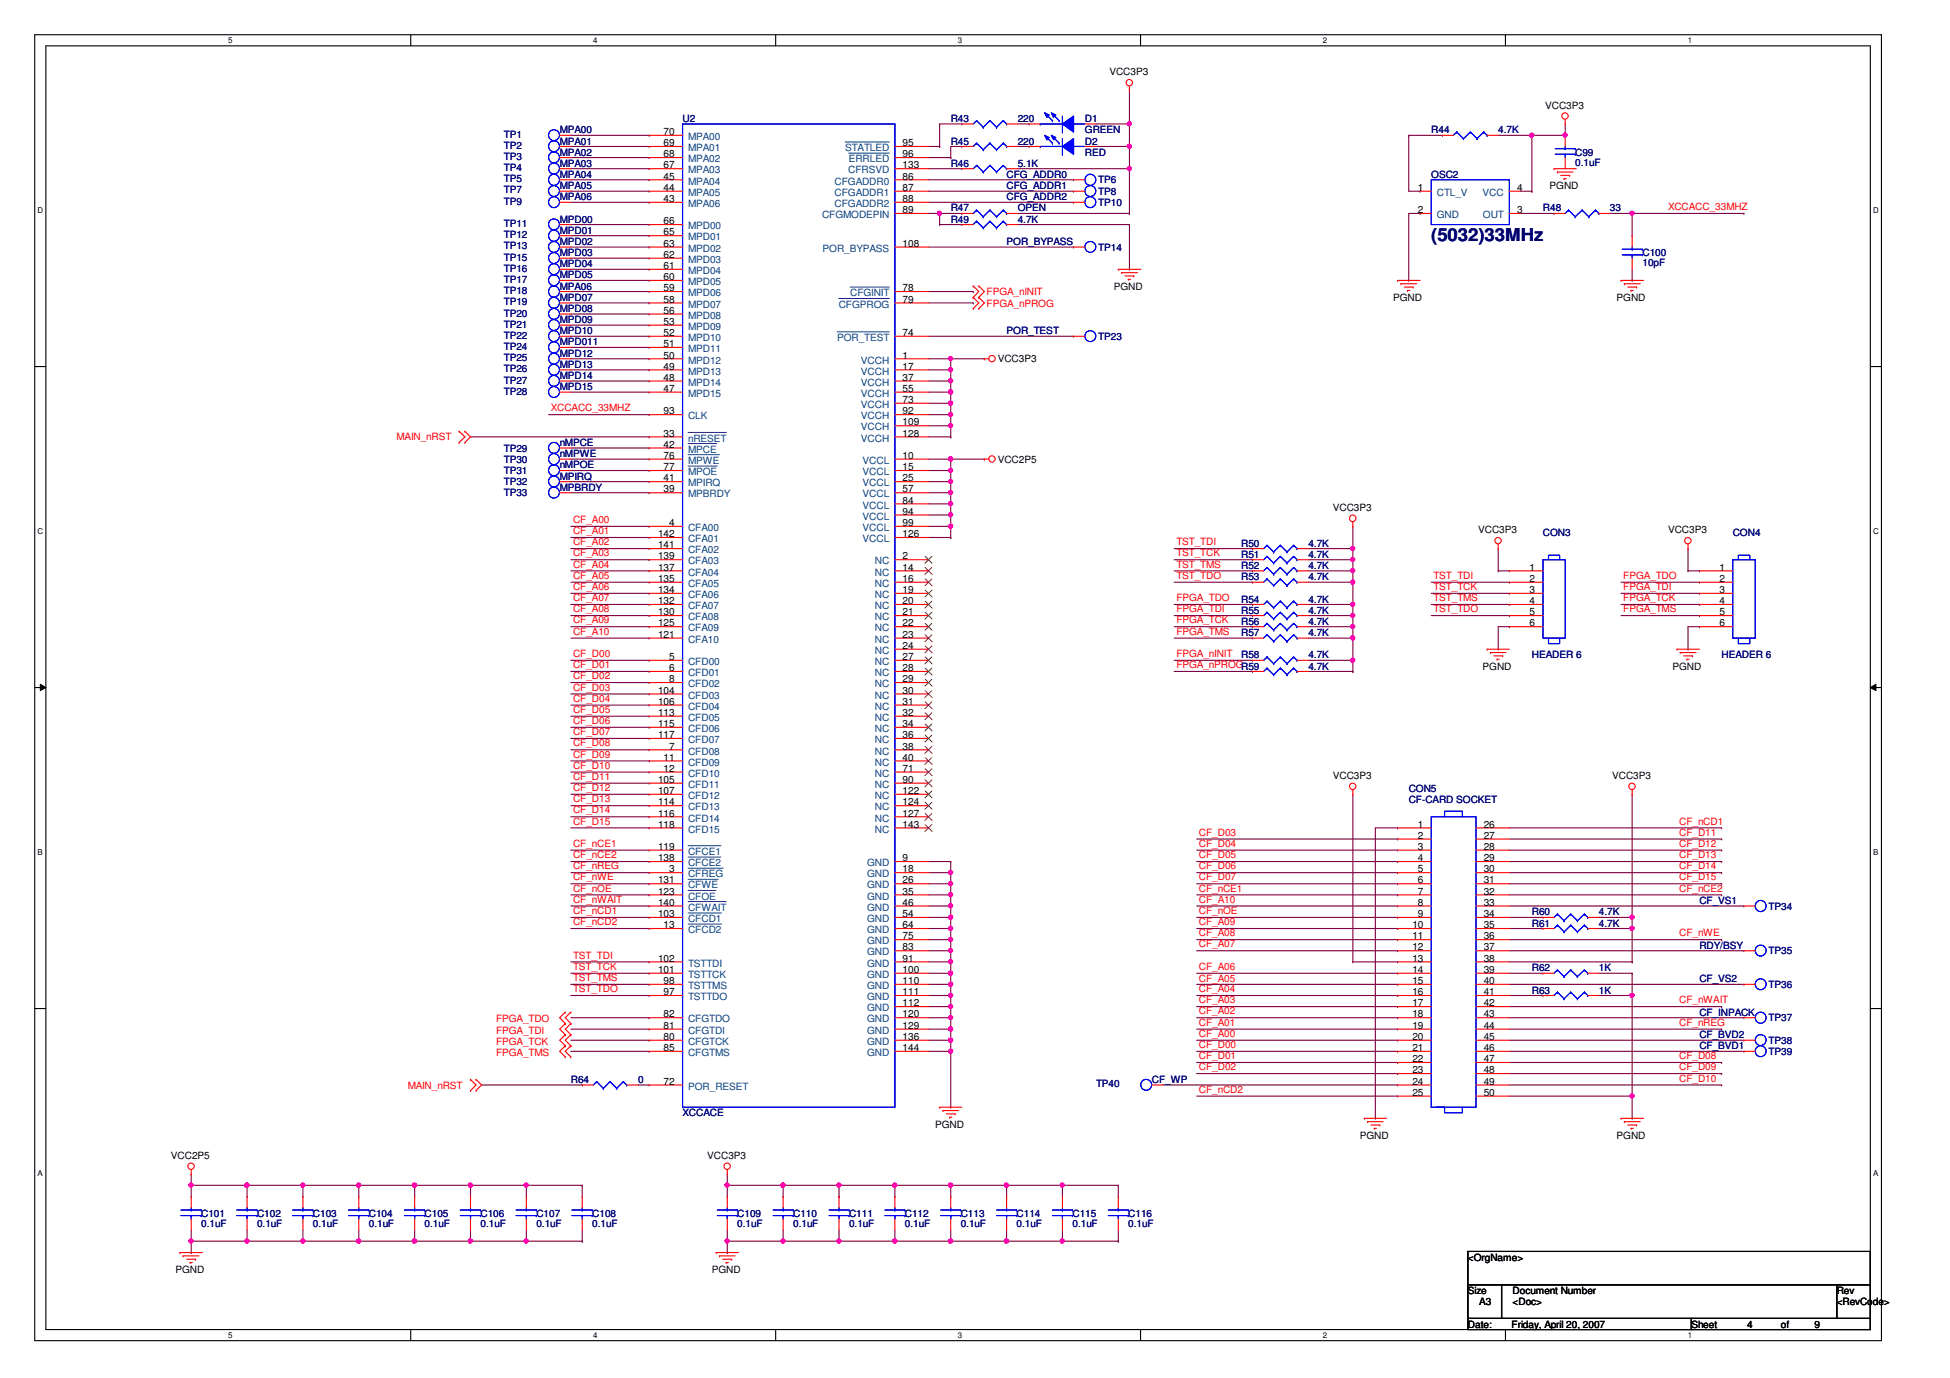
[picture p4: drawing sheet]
<svg xmlns="http://www.w3.org/2000/svg" width="297mm" height="210mm" viewBox="0 0 297 210" stroke-linecap="round" stroke-linejoin="round" font-family="sans-serif">
<defs><g id="words">
<text font-size="2.7" fill="#000080" x="218" y="36.7">(5032)33MHz</text>
<g font-size="1.5">
<text x="169" y="11.4">VCC3P3</text>
<text x="235.4" y="16.6">VCC3P3</text>
<text x="101.1" y="20.6">70</text>
<text x="101.1" y="22.3">69</text>
<text x="101.1" y="24">68</text>
<text x="137.5" y="22.3">95</text>
<text x="137.5" y="24">96</text>
<text x="101.1" y="25.7">67</text>
<text x="101.1" y="27.3">45</text>
<text x="101.1" y="29.1">44</text>
<text x="137.5" y="25.7">133</text>
<text x="137.5" y="27.3">86</text>
<text x="137.5" y="29.1">87</text>
<text x="216" y="29.1">1</text>
<text x="231.1" y="29.1">4</text>
<text x="236.1" y="28.8">PGND</text>
<text x="101.1" y="30.8">43</text>
<text x="101.1" y="34.2">66</text>
<text x="101.1" y="35.9">65</text>
<text x="137.5" y="30.8">88</text>
<text x="137.5" y="32.5">89</text>
<text x="216" y="32.5">2</text>
<text x="231.1" y="32.5">3</text>
<text x="101.1" y="37.6">63</text>
<text x="101.1" y="39.3">62</text>
<text x="101.1" y="41">61</text>
<text x="137.5" y="37.6">108</text>
<text x="101.1" y="42.7">60</text>
<text x="101.1" y="44.4">59</text>
<text x="101.1" y="46.1">58</text>
<text x="101.1" y="47.8">56</text>
<text x="137.5" y="46.1">79</text>
<text x="137.5" y="44.4">78</text>
<text x="169.7" y="44.1">PGND</text>
<text x="212.2" y="45.8">PGND</text>
<text x="246.3" y="45.8">PGND</text>
<text x="101.1" y="49.5">53</text>
<text x="101.1" y="51.2">52</text>
<text x="101.1" y="52.9">51</text>
<text x="137.5" y="51.2">74</text>
<text x="101.1" y="54.6">50</text>
<text x="101.1" y="56.3">49</text>
<text x="101.1" y="58">48</text>
<text x="101.1" y="59.7">47</text>
<text x="137.5" y="54.6">1</text>
<text x="137.5" y="56.3">17</text>
<text x="137.5" y="58">37</text>
<text x="137.5" y="59.7">55</text>
<text x="152" y="55.2">VCC3P3</text>
<text x="101.1" y="63.1">93</text>
<text x="137.5" y="61.4">73</text>
<text x="137.5" y="63.1">92</text>
<text x="137.5" y="64.8">109</text>
<text x="101.1" y="66.5">33</text>
<text x="101.1" y="68.2">42</text>
<text x="101.1" y="69.9">76</text>
<text x="101.1" y="71.6">77</text>
<text x="137.5" y="66.5">128</text>
<text x="137.5" y="69.9">10</text>
<text x="137.5" y="71.6">15</text>
<text x="152" y="70.5">VCC2P5</text>
<text x="101.1" y="73.3">41</text>
<text x="101.1" y="75">39</text>
<text x="137.5" y="73.3">25</text>
<text x="137.5" y="75">57</text>
<text x="137.5" y="76.7">84</text>
<text x="203" y="77.8">VCC3P3</text>
<text x="100.2" y="81.8">142</text>
<text x="100.2" y="83.5">141</text>
<text x="101.9" y="80.1">4</text>
<text x="137.5" y="78.4">94</text>
<text x="137.5" y="80.1">99</text>
<text x="137.5" y="81.8">126</text>
<text x="225.2" y="81.2">VCC3P3</text>
<text x="254.1" y="81.2">VCC3P3</text>
<text x="100.2" y="85.2">139</text>
<text x="100.2" y="86.9">137</text>
<text x="100.2" y="88.6">135</text>
<text x="137.5" y="85.2">2</text>
<text x="137.5" y="86.9">14</text>
<text x="137.5" y="88.6">16</text>
<text x="233" y="86.9">1</text>
<text x="233" y="88.6">2</text>
<text x="261.9" y="86.9">1</text>
<text x="261.9" y="88.6">2</text>
<text x="100.2" y="90.3">134</text>
<text x="100.2" y="92">132</text>
<text x="100.2" y="93.7">130</text>
<text x="100.2" y="95.4">125</text>
<text x="137.5" y="90.3">19</text>
<text x="137.5" y="92">20</text>
<text x="137.5" y="93.7">21</text>
<text x="137.5" y="95.4">22</text>
<text x="233" y="90.3">3</text>
<text x="233" y="92">4</text>
<text x="233" y="93.7">5</text>
<text x="233" y="95.4">6</text>
<text x="261.9" y="90.3">3</text>
<text x="261.9" y="92">4</text>
<text x="261.9" y="93.7">5</text>
<text x="261.9" y="95.4">6</text>
<text x="100.2" y="97.2">121</text>
<text x="101.9" y="100.5">5</text>
<text x="137.5" y="97.2">23</text>
<text x="137.5" y="98.8">24</text>
<text x="137.5" y="100.5">27</text>
<text x="225.8" y="102">PGND</text>
<text x="254.8" y="102">PGND</text>
<text x="100.2" y="105.7">104</text>
<text x="100.2" y="107.4">106</text>
<text x="101.9" y="102.2">6</text>
<text x="101.9" y="103.9">8</text>
<text x="137.5" y="102.2">28</text>
<text x="137.5" y="103.9">29</text>
<text x="137.5" y="105.7">30</text>
<text x="137.5" y="107.4">31</text>
<text x="100.2" y="109.1">113</text>
<text x="100.2" y="110.7">115</text>
<text x="100.2" y="112.4">117</text>
<text x="137.5" y="109.1">32</text>
<text x="137.5" y="110.7">34</text>
<text x="137.5" y="112.4">36</text>
<text x="100.2" y="119.3">105</text>
<text x="101.1" y="115.9">11</text>
<text x="101.1" y="117.6">12</text>
<text x="101.9" y="114.2">7</text>
<text x="137.5" y="114.2">38</text>
<text x="137.5" y="115.9">40</text>
<text x="137.5" y="117.6">71</text>
<text x="137.5" y="119.3">90</text>
<text x="203" y="118.7">VCC3P3</text>
<text x="245.6" y="118.7">VCC3P3</text>
<text x="100.2" y="120.9">107</text>
<text x="100.2" y="122.7">114</text>
<text x="100.2" y="124.4">116</text>
<text x="137.5" y="120.9">122</text>
<text x="137.5" y="122.7">124</text>
<text x="137.5" y="124.4">127</text>
<text x="100.2" y="126.1">118</text>
<text x="100.2" y="129.5">119</text>
<text x="100.2" y="131.2">138</text>
<text x="137.5" y="131.2">9</text>
<text x="137.5" y="126.1">143</text>
<text x="216" y="126.1">1</text>
<text x="216" y="127.8">2</text>
<text x="216" y="129.5">3</text>
<text x="216" y="131.2">4</text>
<text x="226" y="126.1">26</text>
<text x="226" y="127.8">27</text>
<text x="226" y="129.5">28</text>
<text x="226" y="131.2">29</text>
<text x="100.2" y="134.6">131</text>
<text x="100.2" y="136.3">123</text>
<text x="100.2" y="138">140</text>
<text x="101.9" y="132.9">3</text>
<text x="137.5" y="132.9">18</text>
<text x="137.5" y="134.6">26</text>
<text x="137.5" y="136.3">35</text>
<text x="137.5" y="138">46</text>
<text x="216" y="132.9">5</text>
<text x="216" y="134.6">6</text>
<text x="216" y="136.3">7</text>
<text x="216" y="138">8</text>
<text x="226" y="132.9">30</text>
<text x="226" y="134.6">31</text>
<text x="226" y="136.3">32</text>
<text x="226" y="138">33</text>
<text x="100.2" y="139.7">103</text>
<text x="101.1" y="141.4">13</text>
<text x="137.5" y="139.7">54</text>
<text x="137.5" y="141.4">64</text>
<text x="137.5" y="143.1">75</text>
<text x="215.1" y="141.4">10</text>
<text x="215.1" y="143.1">11</text>
<text x="216" y="139.7">9</text>
<text x="226" y="139.7">34</text>
<text x="226" y="141.4">35</text>
<text x="226" y="143.1">36</text>
<text x="100.2" y="146.5">102</text>
<text x="100.2" y="148.2">101</text>
<text x="101.1" y="149.9">98</text>
<text x="137.5" y="144.8">83</text>
<text x="137.5" y="146.5">91</text>
<text x="137.5" y="148.2">100</text>
<text x="137.5" y="149.9">110</text>
<text x="215.1" y="144.8">12</text>
<text x="215.1" y="146.5">13</text>
<text x="215.1" y="148.2">14</text>
<text x="215.1" y="149.9">15</text>
<text x="226" y="144.8">37</text>
<text x="226" y="146.5">38</text>
<text x="226" y="148.2">39</text>
<text x="226" y="149.9">40</text>
<text x="101.1" y="151.6">97</text>
<text x="101.1" y="155">82</text>
<text x="137.5" y="151.6">111</text>
<text x="137.5" y="153.3">112</text>
<text x="137.5" y="155">120</text>
<text x="215.1" y="151.6">16</text>
<text x="215.1" y="153.3">17</text>
<text x="215.1" y="155">18</text>
<text x="226" y="151.6">41</text>
<text x="226" y="153.3">42</text>
<text x="226" y="155">43</text>
<text x="101.1" y="156.7">81</text>
<text x="101.1" y="158.4">80</text>
<text x="101.1" y="160.1">85</text>
<text x="137.5" y="156.7">129</text>
<text x="137.5" y="158.4">136</text>
<text x="137.5" y="160.1">144</text>
<text x="215.1" y="156.7">19</text>
<text x="215.1" y="158.4">20</text>
<text x="215.1" y="160.1">21</text>
<text x="215.1" y="161.8">22</text>
<text x="226" y="156.7">44</text>
<text x="226" y="158.4">45</text>
<text x="226" y="160.1">46</text>
<text x="226" y="161.8">47</text>
<text x="101.1" y="165.2">72</text>
<text x="215.1" y="163.5">23</text>
<text x="215.1" y="165.2">24</text>
<text x="215.1" y="166.9">25</text>
<text x="226" y="163.5">48</text>
<text x="226" y="165.2">49</text>
<text x="226" y="166.9">50</text>
<text x="142.5" y="171.7">PGND</text>
<text x="207.1" y="173.4">PGND</text>
<text x="246.3" y="173.4">PGND</text>
<text x="26" y="176.5">VCC2P5</text>
<text x="107.7" y="176.5">VCC3P3</text>
<text x="26.7" y="193.9">PGND</text>
<text x="108.4" y="193.9">PGND</text>
<text x="223.6" y="197.1">Size</text>
<text x="223.6" y="192">&lt;OrgName&gt;</text>
<text x="230.4" y="197.1">Document Number</text>
<text x="279.8" y="197.1">Rev</text>
<text x="223.6" y="202.2">Date:</text>
<text x="225.3" y="198.8">A3</text>
<text x="230.3" y="202.2">Friday, April 20, 2007</text>
<text x="230.4" y="198.8">&lt;Doc&gt;</text>
<text x="257.6" y="202.2">Sheet</text>
<text x="266.2" y="202.2">4</text>
<text x="271.3" y="202.2">of</text>
<text x="276.4" y="202.2">9</text>
<text x="279.8" y="198.8">&lt;RevCode&gt;</text>
</g>
<g font-size="1.5" fill="#000080">
<text x="76.8" y="22.7">TP2</text>
<text x="76.8" y="21">TP1</text>
<text x="85.3" y="22">MPA01</text>
<text x="85.3" y="23.7">MPA02</text>
<text x="85.3" y="20.3">MPA00</text>
<text x="104" y="18.6">U2</text>
<text x="144.8" y="22">R45</text>
<text x="144.8" y="18.6">R43</text>
<text x="155" y="22">220</text>
<text x="155" y="18.6">220</text>
<text x="165.3" y="22">D2</text>
<text x="165.3" y="23.7">RED</text>
<text x="165.3" y="18.6">D1</text>
<text x="165.3" y="20.3">GREEN</text>
<text x="218" y="20.3">R44</text>
<text x="228.2" y="20.3">4.7K</text>
<text x="239.9" y="23.7">C99</text>
<text x="76.8" y="29.5">TP7</text>
<text x="76.8" y="24.4">TP3</text>
<text x="76.8" y="26.1">TP4</text>
<text x="76.8" y="27.8">TP5</text>
<text x="85.3" y="28.8">MPA05</text>
<text x="85.3" y="25.4">MPA03</text>
<text x="85.3" y="27.1">MPA04</text>
<text x="144.8" y="25.4">R46</text>
<text x="153.3" y="27.1">CFG_ADDR0</text>
<text x="153.3" y="28.8">CFG_ADDR1</text>
<text x="155" y="25.4">5.1K</text>
<text x="167.3" y="27.9">TP6</text>
<text x="167.3" y="29.7">TP8</text>
<text x="218" y="27.1">OSC2</text>
<text x="239.9" y="25.2">0.1uF</text>
<text x="76.8" y="31.2">TP9</text>
<text x="76.8" y="34.6">TP11</text>
<text x="85.3" y="35.6">MPD01</text>
<text x="85.3" y="30.5">MPA06</text>
<text x="85.3" y="33.9">MPD00</text>
<text x="144.8" y="32.2">R47</text>
<text x="144.8" y="33.9">R49</text>
<text x="153.3" y="30.5">CFG_ADDR2</text>
<text x="155" y="32.2">OPEN</text>
<text x="155" y="33.9">4.7K</text>
<text x="167.3" y="31.4">TP10</text>
<text x="235" y="32.2">R48</text>
<text x="245.2" y="32.2">33</text>
<text x="76.8" y="36.3">TP12</text>
<text x="76.8" y="39.7">TP15</text>
<text x="76.8" y="41.4">TP16</text>
<text x="76.8" y="38">TP13</text>
<text x="85.3" y="39">MPD03</text>
<text x="85.3" y="40.7">MPD04</text>
<text x="85.3" y="37.3">MPD02</text>
<text x="153.3" y="37.3">POR_BYPASS</text>
<text x="167.3" y="38.2">TP14</text>
<text x="250.2" y="39">C100</text>
<text x="250.2" y="40.6">10pF</text>
<text x="76.8" y="43.1">TP17</text>
<text x="76.8" y="46.5">TP19</text>
<text x="76.8" y="44.8">TP18</text>
<text x="85.3" y="42.4">MPD05</text>
<text x="85.3" y="45.8">MPD07</text>
<text x="85.3" y="44.1">MPA06</text>
<text x="85.3" y="47.5">MPD08</text>
<text x="76.8" y="51.6">TP22</text>
<text x="76.8" y="53.3">TP24</text>
<text x="76.8" y="49.9">TP21</text>
<text x="76.8" y="48.2">TP20</text>
<text x="85.3" y="50.9">MPD10</text>
<text x="85.3" y="52.6">MPD011</text>
<text x="85.3" y="49.2">MPD09</text>
<text x="153.3" y="50.9">POR_TEST</text>
<text x="167.3" y="51.8">TP23</text>
<text x="76.8" y="56.7">TP26</text>
<text x="76.8" y="58.4">TP27</text>
<text x="76.8" y="55">TP25</text>
<text x="85.3" y="56">MPD13</text>
<text x="85.3" y="57.7">MPD14</text>
<text x="85.3" y="59.4">MPD15</text>
<text x="85.3" y="54.3">MPD12</text>
<text x="76.8" y="60.1">TP28</text>
<text x="76.8" y="68.8">TP29</text>
<text x="76.8" y="70.5">TP30</text>
<text x="85.3" y="71.3">nMPOE</text>
<text x="85.3" y="67.9">nMPCE</text>
<text x="85.3" y="69.6">nMPWE</text>
<text x="76.8" y="75.6">TP33</text>
<text x="76.8" y="72.2">TP31</text>
<text x="76.8" y="73.9">TP32</text>
<text x="85.3" y="74.8">MPBRDY</text>
<text x="85.3" y="73.1">MPIRQ</text>
<text x="189.1" y="83.3">R50</text>
<text x="199.3" y="83.3">4.7K</text>
<text x="235" y="81.6">CON3</text>
<text x="263.9" y="81.6">CON4</text>
<text x="189.1" y="88.4">R53</text>
<text x="189.1" y="86.7">R52</text>
<text x="189.1" y="85">R51</text>
<text x="199.3" y="88.4">4.7K</text>
<text x="199.3" y="86.7">4.7K</text>
<text x="199.3" y="85">4.7K</text>
<text x="189.1" y="95.2">R56</text>
<text x="189.1" y="93.5">R55</text>
<text x="189.1" y="91.8">R54</text>
<text x="199.3" y="95.2">4.7K</text>
<text x="199.3" y="93.5">4.7K</text>
<text x="199.3" y="91.8">4.7K</text>
<text x="189.1" y="100.3">R58</text>
<text x="189.1" y="96.9">R57</text>
<text x="199.3" y="102">4.7K</text>
<text x="199.3" y="100.3">4.7K</text>
<text x="199.3" y="96.9">4.7K</text>
<text x="233.3" y="100.3">HEADER 6</text>
<text x="262.3" y="100.3">HEADER 6</text>
<text x="214.6" y="120.7">CON5</text>
<text x="214.6" y="122.4">CF-CARD SOCKET</text>
<text x="258.9" y="137.7">CF_VS1</text>
<text x="233.3" y="139.4">R60</text>
<text x="233.3" y="141.1">R61</text>
<text x="243.5" y="139.4">4.7K</text>
<text x="243.5" y="141.1">4.7K</text>
<text x="269.4" y="138.6">TP34</text>
<text x="233.3" y="147.9">R62</text>
<text x="243.5" y="147.9">1K</text>
<text x="258.9" y="149.6">CF_VS2</text>
<text x="258.9" y="144.5">RDY/BSY</text>
<text x="269.4" y="145.4">TP35</text>
<text x="233.3" y="151.3">R63</text>
<text x="243.5" y="151.3">1K</text>
<text x="258.9" y="154.7">CF_INPACK</text>
<text x="269.4" y="150.5">TP36</text>
<text x="269.4" y="155.6">TP37</text>
<text x="258.9" y="158.2">CF_BVD2</text>
<text x="258.9" y="159.9">CF_BVD1</text>
<text x="269.4" y="159">TP38</text>
<text x="269.4" y="160.7">TP39</text>
<text x="87" y="164.9">R64</text>
<text x="97.2" y="164.9">0</text>
<text x="167" y="165.6">TP40</text>
<text x="175.5" y="164.9">CF_WP</text>
<text x="104" y="170.1">XCCACE</text>
<text x="30.6" y="185.4">C101</text>
<text x="39.2" y="185.4">C102</text>
<text x="47.7" y="185.4">C103</text>
<text x="56.2" y="185.4">C104</text>
<text x="64.7" y="185.4">C105</text>
<text x="73.2" y="185.4">C106</text>
<text x="81.7" y="185.4">C107</text>
<text x="90.2" y="185.4">C108</text>
<text x="112.3" y="185.4">C109</text>
<text x="120.8" y="185.4">C110</text>
<text x="129.3" y="185.4">C111</text>
<text x="137.8" y="185.4">C112</text>
<text x="146.3" y="185.4">C113</text>
<text x="154.9" y="185.4">C114</text>
<text x="163.4" y="185.4">C115</text>
<text x="171.9" y="185.4">C116</text>
<text x="30.6" y="186.9">0.1uF</text>
<text x="39.2" y="186.9">0.1uF</text>
<text x="47.7" y="186.9">0.1uF</text>
<text x="56.2" y="186.9">0.1uF</text>
<text x="64.7" y="186.9">0.1uF</text>
<text x="73.2" y="186.9">0.1uF</text>
<text x="81.7" y="186.9">0.1uF</text>
<text x="90.2" y="186.9">0.1uF</text>
<text x="112.3" y="186.9">0.1uF</text>
<text x="120.8" y="186.9">0.1uF</text>
<text x="129.3" y="186.9">0.1uF</text>
<text x="137.8" y="186.9">0.1uF</text>
<text x="146.3" y="186.9">0.1uF</text>
<text x="154.9" y="186.9">0.1uF</text>
<text x="163.4" y="186.9">0.1uF</text>
<text x="171.9" y="186.9">0.1uF</text>
</g>
<g font-size="1.5" fill="#004080">
<text x="104.8" y="21.3">MPA00</text>
<text x="104.8" y="23">MPA01</text>
<text x="128.7" y="23">STATLED</text>
<text x="104.8" y="24.7">MPA02</text>
<text x="104.8" y="26.4">MPA03</text>
<text x="104.8" y="28.1">MPA04</text>
<text x="104.8" y="29.8">MPA05</text>
<text x="127.1" y="28.1">CFGADDR0</text>
<text x="127.1" y="29.8">CFGADDR1</text>
<text x="129.2" y="26.4">CFRSVD</text>
<text x="129.3" y="24.7">ERRLED</text>
<text x="218.9" y="29.8">CTL_V</text>
<text x="225.8" y="29.8">VCC</text>
<text x="104.8" y="31.5">MPA06</text>
<text x="104.8" y="34.9">MPD00</text>
<text x="125.2" y="33.2">CFGMODEPIN</text>
<text x="127.1" y="31.5">CFGADDR2</text>
<text x="218.9" y="33.2">GND</text>
<text x="225.9" y="33.2">OUT</text>
<text x="104.8" y="36.6">MPD01</text>
<text x="104.8" y="38.4">MPD02</text>
<text x="104.8" y="40">MPD03</text>
<text x="104.8" y="41.7">MPD04</text>
<text x="125.3" y="38.4">POR_BYPASS</text>
<text x="104.8" y="43.4">MPD05</text>
<text x="104.8" y="45.1">MPD06</text>
<text x="104.8" y="46.9">MPD07</text>
<text x="127.8" y="46.9">CFGPROG</text>
<text x="129.5" y="45.1">CFGINIT</text>
<text x="104.8" y="48.6">MPD08</text>
<text x="104.8" y="50.3">MPD09</text>
<text x="104.8" y="51.9">MPD10</text>
<text x="104.8" y="53.6">MPD11</text>
<text x="127.5" y="51.9">POR_TEST</text>
<text x="104.8" y="55.4">MPD12</text>
<text x="104.8" y="57.1">MPD13</text>
<text x="104.8" y="58.8">MPD14</text>
<text x="131.1" y="55.4">VCCH</text>
<text x="131.1" y="57.1">VCCH</text>
<text x="131.1" y="58.8">VCCH</text>
<text x="104.8" y="63.9">CLK</text>
<text x="104.8" y="60.5">MPD15</text>
<text x="131.1" y="60.5">VCCH</text>
<text x="131.1" y="62.1">VCCH</text>
<text x="131.1" y="63.9">VCCH</text>
<text x="131.1" y="65.6">VCCH</text>
<text x="104.8" y="67.3">nRESET</text>
<text x="104.8" y="69">MPCE</text>
<text x="104.8" y="70.7">MPWE</text>
<text x="131.1" y="67.3">VCCH</text>
<text x="131.4" y="70.7">VCCL</text>
<text x="104.8" y="72.4">MPOE</text>
<text x="104.8" y="74.1">MPIRQ</text>
<text x="104.8" y="75.8">MPBRDY</text>
<text x="131.4" y="72.4">VCCL</text>
<text x="131.4" y="74.1">VCCL</text>
<text x="131.4" y="75.8">VCCL</text>
<text x="131.4" y="77.5">VCCL</text>
<text x="104.8" y="80.9">CFA00</text>
<text x="104.8" y="82.6">CFA01</text>
<text x="131.4" y="79.2">VCCL</text>
<text x="131.4" y="80.9">VCCL</text>
<text x="131.4" y="82.6">VCCL</text>
<text x="104.8" y="84.3">CFA02</text>
<text x="104.8" y="86">CFA03</text>
<text x="104.8" y="87.7">CFA04</text>
<text x="104.8" y="89.4">CFA05</text>
<text x="133.3" y="86">NC</text>
<text x="133.3" y="87.7">NC</text>
<text x="133.3" y="89.4">NC</text>
<text x="104.8" y="91.1">CFA06</text>
<text x="104.8" y="92.8">CFA07</text>
<text x="104.8" y="94.5">CFA08</text>
<text x="133.3" y="91.1">NC</text>
<text x="133.3" y="92.8">NC</text>
<text x="133.3" y="94.5">NC</text>
<text x="104.8" y="96.2">CFA09</text>
<text x="104.8" y="97.9">CFA10</text>
<text x="104.8" y="101.3">CFD00</text>
<text x="133.3" y="96.2">NC</text>
<text x="133.3" y="97.9">NC</text>
<text x="133.3" y="99.6">NC</text>
<text x="133.3" y="101.3">NC</text>
<text x="104.8" y="103">CFD01</text>
<text x="104.8" y="104.7">CFD02</text>
<text x="104.8" y="106.4">CFD03</text>
<text x="133.3" y="103">NC</text>
<text x="133.3" y="104.7">NC</text>
<text x="133.3" y="106.4">NC</text>
<text x="104.8" y="108.1">CFD04</text>
<text x="104.8" y="109.8">CFD05</text>
<text x="104.8" y="111.5">CFD06</text>
<text x="104.8" y="113.2">CFD07</text>
<text x="133.3" y="108.1">NC</text>
<text x="133.3" y="109.8">NC</text>
<text x="133.3" y="111.5">NC</text>
<text x="133.3" y="113.2">NC</text>
<text x="104.8" y="114.9">CFD08</text>
<text x="104.8" y="116.6">CFD09</text>
<text x="104.8" y="118.3">CFD10</text>
<text x="133.3" y="114.9">NC</text>
<text x="133.3" y="116.6">NC</text>
<text x="133.3" y="118.3">NC</text>
<text x="104.8" y="120">CFD11</text>
<text x="104.8" y="121.7">CFD12</text>
<text x="104.8" y="123.4">CFD13</text>
<text x="104.8" y="125.1">CFD14</text>
<text x="133.3" y="120">NC</text>
<text x="133.3" y="121.7">NC</text>
<text x="133.3" y="123.4">NC</text>
<text x="133.3" y="125.1">NC</text>
<text x="104.8" y="126.8">CFD15</text>
<text x="104.8" y="130.2">CFCE1</text>
<text x="104.8" y="132">CFCE2</text>
<text x="132.1" y="132">GND</text>
<text x="133.3" y="126.8">NC</text>
<text x="104.8" y="133.6">CFREG</text>
<text x="104.8" y="135.3">CFWE</text>
<text x="104.8" y="137">CFOE</text>
<text x="132.1" y="133.6">GND</text>
<text x="132.1" y="135.3">GND</text>
<text x="132.1" y="137">GND</text>
<text x="104.8" y="138.7">CFWAIT</text>
<text x="104.8" y="140.5">CFCD1</text>
<text x="104.8" y="142.2">CFCD2</text>
<text x="132.1" y="138.7">GND</text>
<text x="132.1" y="140.5">GND</text>
<text x="132.1" y="142.2">GND</text>
<text x="132.1" y="143.8">GND</text>
<text x="104.8" y="147.2">TSTTDI</text>
<text x="104.8" y="149">TSTTCK</text>
<text x="132.1" y="145.5">GND</text>
<text x="132.1" y="147.2">GND</text>
<text x="132.1" y="149">GND</text>
<text x="104.8" y="150.7">TSTTMS</text>
<text x="104.8" y="152.4">TSTTDO</text>
<text x="104.8" y="155.7">CFGTDO</text>
<text x="132.1" y="150.7">GND</text>
<text x="132.1" y="152.4">GND</text>
<text x="132.1" y="154.1">GND</text>
<text x="132.1" y="155.7">GND</text>
<text x="104.8" y="157.5">CFGTDI</text>
<text x="104.8" y="159.2">CFGTCK</text>
<text x="104.8" y="160.9">CFGTMS</text>
<text x="132.1" y="157.5">GND</text>
<text x="132.1" y="159.2">GND</text>
<text x="132.1" y="160.9">GND</text>
<text x="104.8" y="166">POR_RESET</text>
</g>
<g font-size="1.5" fill="#f00">
<text x="254.1" y="32">XCCACC_33MHZ</text>
<text x="150.3" y="45">FPGA_nINIT</text>
<text x="150.3" y="46.7">FPGA_nPROG</text>
<text x="83.9" y="62.7">XCCACC_33MHZ</text>
<text x="60.4" y="67.1">MAIN_nRST</text>
<text x="87.3" y="79.7">CF_A00</text>
<text x="87.3" y="83.1">CF_A02</text>
<text x="87.3" y="81.4">CF_A01</text>
<text x="179.2" y="83.1">TST_TDI</text>
<text x="87.3" y="89.9">CF_A06</text>
<text x="87.3" y="88.2">CF_A05</text>
<text x="87.3" y="86.4">CF_A04</text>
<text x="87.3" y="84.8">CF_A03</text>
<text x="179.2" y="86.4">TST_TMS</text>
<text x="179.2" y="88.2">TST_TDO</text>
<text x="179.2" y="84.8">TST_TCK</text>
<text x="218.4" y="88.2">TST_TDI</text>
<text x="218.4" y="89.9">TST_TCK</text>
<text x="247.3" y="88.2">FPGA_TDO</text>
<text x="247.3" y="89.9">FPGA_TDI</text>
<text x="87.3" y="91.6">CF_A07</text>
<text x="87.3" y="93.3">CF_A08</text>
<text x="87.3" y="95">CF_A09</text>
<text x="179.2" y="95">FPGA_TCK</text>
<text x="179.2" y="91.6">FPGA_TDO</text>
<text x="179.2" y="93.3">FPGA_TDI</text>
<text x="218.4" y="91.6">TST_TMS</text>
<text x="218.4" y="93.3">TST_TDO</text>
<text x="247.3" y="93.3">FPGA_TMS</text>
<text x="247.3" y="91.6">FPGA_TCK</text>
<text x="87.3" y="100.1">CF_D00</text>
<text x="87.3" y="96.7">CF_A10</text>
<text x="87.3" y="101.8">CF_D01</text>
<text x="179.2" y="96.7">FPGA_TMS</text>
<text x="179.2" y="100.1">FPGA_nINIT</text>
<text x="179.2" y="101.8">FPGA_nPROGR59</text>
<text x="87.3" y="106.9">CF_D04</text>
<text x="87.3" y="103.5">CF_D02</text>
<text x="87.3" y="105.2">CF_D03</text>
<text x="87.3" y="112">CF_D07</text>
<text x="87.3" y="113.7">CF_D08</text>
<text x="87.3" y="110.3">CF_D06</text>
<text x="87.3" y="108.6">CF_D05</text>
<text x="87.3" y="117.1">CF_D10</text>
<text x="87.3" y="115.4">CF_D09</text>
<text x="87.3" y="118.8">CF_D11</text>
<text x="87.3" y="122.2">CF_D13</text>
<text x="87.3" y="120.5">CF_D12</text>
<text x="87.3" y="125.6">CF_D15</text>
<text x="87.3" y="123.9">CF_D14</text>
<text x="255.8" y="125.6">CF_nCD1</text>
<text x="87.3" y="129">CF_nCE1</text>
<text x="87.3" y="130.7">CF_nCE2</text>
<text x="182.6" y="127.3">CF_D03</text>
<text x="182.6" y="129">CF_D04</text>
<text x="182.6" y="130.7">CF_D05</text>
<text x="255.8" y="127.3">CF_D11</text>
<text x="255.8" y="129">CF_D12</text>
<text x="255.8" y="130.7">CF_D13</text>
<text x="87.3" y="132.4">CF_nREG</text>
<text x="87.3" y="134.1">CF_nWE</text>
<text x="87.3" y="137.5">CF_nWAIT</text>
<text x="87.3" y="135.8">CF_nOE</text>
<text x="182.6" y="134.1">CF_D07</text>
<text x="182.6" y="132.4">CF_D06</text>
<text x="182.6" y="135.8">CF_nCE1</text>
<text x="182.6" y="137.5">CF_A10</text>
<text x="255.8" y="132.4">CF_D14</text>
<text x="255.8" y="135.8">CF_nCE2</text>
<text x="255.8" y="134.1">CF_D15</text>
<text x="87.3" y="140.9">CF_nCD2</text>
<text x="87.3" y="139.2">CF_nCD1</text>
<text x="182.6" y="139.2">CF_nOE</text>
<text x="182.6" y="140.9">CF_A09</text>
<text x="182.6" y="142.6">CF_A08</text>
<text x="255.8" y="142.6">CF_nWE</text>
<text x="87.3" y="147.7">TST_TCK</text>
<text x="87.3" y="149.4">TST_TMS</text>
<text x="87.3" y="146">TST_TDI</text>
<text x="182.6" y="144.3">CF_A07</text>
<text x="182.6" y="147.7">CF_A06</text>
<text x="182.6" y="149.6">CF_A05</text>
<text x="75.6" y="155.7">FPGA_TDO</text>
<text x="87.3" y="151.1">TST_TDO</text>
<text x="182.6" y="151.1">CF_A04</text>
<text x="182.6" y="152.8">CF_A03</text>
<text x="182.6" y="154.5">CF_A02</text>
<text x="255.8" y="152.8">CF_nWAIT</text>
<text x="75.6" y="157.5">FPGA_TDI</text>
<text x="75.6" y="160.9">FPGA_TMS</text>
<text x="75.6" y="159.2">FPGA_TCK</text>
<text x="182.6" y="156.3">CF_A01</text>
<text x="182.6" y="159.6">CF_D00</text>
<text x="182.6" y="161.3">CF_D01</text>
<text x="182.6" y="157.9">CF_A00</text>
<text x="255.8" y="156.3">CF_nREG</text>
<text x="255.8" y="161.3">CF_D08</text>
<text x="62.1" y="165.8">MAIN_nRST</text>
<text x="182.6" y="163">CF_D02</text>
<text x="182.6" y="166.5">CF_nCD2</text>
<text x="255.8" y="164.8">CF_D10</text>
<text x="255.8" y="163">CF_D09</text>
</g>
<g font-size="1.2">
<text x="34.8" y="6.6">5</text>
<text x="90.3" y="6.6">4</text>
<text x="145.9" y="6.6">3</text>
<text x="201.5" y="6.6">2</text>
<text x="257.1" y="6.6">1</text>
<text x="5.7" y="32.5">D</text>
<text x="285.3" y="32.5">D</text>
<text x="5.7" y="81.4">C</text>
<text x="285.3" y="81.4">C</text>
<text x="5.7" y="130.3">B</text>
<text x="285.3" y="130.3">B</text>
<text x="5.7" y="179.2">A</text>
<text x="285.3" y="179.2">A</text>
<text x="34.8" y="203.8">5</text>
<text x="90.3" y="203.8">4</text>
<text x="145.9" y="203.8">3</text>
<text x="201.5" y="203.8">2</text>
<text x="257.1" y="203.8">1</text>
</g>
</g></defs>
<path d="M5.3 5.3h281.3v198.9h-281.3zM7 7h277.9v195.5h-277.9z" fill="none" stroke="#000" stroke-width=".17"/>
<g fill="#fff">
<path d="M34.8 5.5h.6v1.3h-.6z"/>
<path d="M34.8 202.7h.6v1.3h-.6z"/>
</g>
<path d="M62.6 5.3v1.7M62.6 202.5v1.7" fill="none" stroke="#000" stroke-width=".17"/>
<g fill="#fff">
<path d="M90.3 5.5h.7v1.3h-.7z"/>
<path d="M90.3 202.7h.7v1.3h-.7z"/>
</g>
<path d="M118.2 5.3v1.7M118.2 202.5v1.7" fill="none" stroke="#000" stroke-width=".17"/>
<g fill="#fff">
<path d="M145.9 5.5h.7v1.3h-.7z"/>
<path d="M145.9 202.7h.7v1.3h-.7z"/>
</g>
<path d="M173.7 5.3v1.7M173.7 202.5v1.7" fill="none" stroke="#000" stroke-width=".17"/>
<g fill="#fff">
<path d="M201.5 5.5h.6v1.3h-.6z"/>
<path d="M201.5 202.7h.6v1.3h-.6z"/>
</g>
<path d="M229.3 5.3v1.7M229.3 202.5v1.7" fill="none" stroke="#000" stroke-width=".17"/>
<g fill="#fff">
<path d="M257.1 5.5h.6v1.3h-.6z"/>
<path d="M257.1 202.7h.6v1.3h-.6z"/>
<path d="M5.7 31.4h.8v1.4h-.8z"/>
<path d="M285.3 31.4h.8v1.4h-.8z"/>
<path d="M5.7 80.3h.8v1.3h-.8z"/>
<path d="M285.3 80.3h.8v1.3h-.8z"/>
</g>
<path d="M5.3 55.8h1.7M284.9 55.8h1.7" fill="none" stroke="#000" stroke-width=".17"/>
<g fill="#fff">
<path d="M5.7 129.2h.8v1.3h-.8z"/>
<path d="M285.3 129.2h.8v1.3h-.8z"/>
</g>
<path d="M5.3 104.7h1.7M284.9 104.7h1.7" fill="none" stroke="#000" stroke-width=".17"/>
<path d="M6.1 104.2l.9 .5-.9 .5zM284.9 104.7l.9-.5v1z" fill="#000"/>
<path d="M6.1 104.2l.9 .5-.9 .5zM284.9 104.7l.9-.5v1z" fill="none" stroke="#000" stroke-width=".15"/>
<g fill="#fff">
<path d="M5.7 178.1h.8v1.3h-.8z"/>
<path d="M285.3 178.1h.8v1.3h-.8z"/>
</g>
<path d="M5.3 153.6h1.7M284.9 153.6h1.7" fill="none" stroke="#000" stroke-width=".17"/>
<g fill="none" stroke="#800040" stroke-width=".17">
<path d="M178.9 87h11.9M178.9 95.5h11.9M178.9 83.6h11.9M178.9 88.7h11.9M178.9 92.1h11.9M178.9 85.3h11.9M178.9 97.2h11.9M178.9 93.8h11.9M190.8 87h.1M190.8 95.5h.1M190.8 83.6h.1M190.8 88.7h.1"/>
<path d="M190.8 92.1h.1M190.8 85.3h.1M190.8 97.2h.1M190.8 93.8h.1M199.3 92.1h6.8M206.1 92.1h.1"/>
</g>
<circle cx="206.1" cy="92" r=".32" fill="#f0f"/>
<circle cx="206.1" cy="92" r=".32" fill="none" stroke="#f0f" stroke-width=".17"/>
<path d="M199.3 93.8h6.8M206.1 97.2h.1M206.1 83.6h.1M206.1 87h.1M206.1 95.5h.1M206.1 92.1h.1M206.1 93.8h.1M206.1 80.2v3.4M206.1 85.3v1.7M206.1 88.7v3.4M206.1 93.8v3.4" fill="none" stroke="#800040" stroke-width=".17"/>
<circle cx="206.1" cy="93.7" r=".32" fill="#f0f"/>
<circle cx="206.1" cy="93.7" r=".32" fill="none" stroke="#f0f" stroke-width=".17"/>
<path d="M199.3 83.6h6.8M206.1 83.6h.1" fill="none" stroke="#800040" stroke-width=".17"/>
<circle cx="206.1" cy="83.5" r=".32" fill="#f0f"/>
<circle cx="206.1" cy="83.5" r=".32" fill="none" stroke="#f0f" stroke-width=".17"/>
<path d="M199.3 87h6.8M206.1 87h.1" fill="none" stroke="#800040" stroke-width=".17"/>
<circle cx="206.1" cy="86.9" r=".32" fill="#f0f"/>
<circle cx="206.1" cy="86.9" r=".32" fill="none" stroke="#f0f" stroke-width=".17"/>
<path d="M199.3 88.7h6.8M206.1 93.8h.1M206.1 88.7h.1M206.1 92.1v1.7" fill="none" stroke="#800040" stroke-width=".17"/>
<circle cx="206.1" cy="88.7" r=".32" fill="#f0f"/>
<circle cx="206.1" cy="88.7" r=".32" fill="none" stroke="#f0f" stroke-width=".17"/>
<path d="M199.3 85.3h6.8M206.1 88.7h.1M206.1 85.3h.1M206.1 83.6v1.7M206.1 87v1.7" fill="none" stroke="#800040" stroke-width=".17"/>
<circle cx="206.1" cy="85.2" r=".32" fill="#f0f"/>
<circle cx="206.1" cy="85.2" r=".32" fill="none" stroke="#f0f" stroke-width=".17"/>
<path d="M199.3 97.2h6.8M206.1 97.2h.1" fill="none" stroke="#800040" stroke-width=".17"/>
<circle cx="206.1" cy="97.2" r=".32" fill="#f0f"/>
<circle cx="206.1" cy="97.2" r=".32" fill="none" stroke="#f0f" stroke-width=".17"/>
<path d="M199.3 95.5h6.8M206.1 95.5h.1" fill="none" stroke="#800040" stroke-width=".17"/>
<circle cx="206.1" cy="95.4" r=".32" fill="#f0f"/>
<circle cx="206.1" cy="95.4" r=".32" fill="none" stroke="#f0f" stroke-width=".17"/>
<path d="M29.1 182.3h.1M29.1 189.1h.1M29.1 180.6v1.7M29.1 187.4v1.7" fill="none" stroke="#800040" stroke-width=".17"/>
<circle cx="29.1" cy="189" r=".32" fill="#f0f"/>
<circle cx="29.1" cy="189" r=".32" fill="none" stroke="#f0f" stroke-width=".17"/>
<path d="M29.1 180.6h8.5M37.6 182.3h.1M37.6 180.6h.1M37.6 180.6v1.7" fill="none" stroke="#800040" stroke-width=".17"/>
<circle cx="29.1" cy="180.5" r=".32" fill="#f0f"/>
<circle cx="29.1" cy="180.5" r=".32" fill="none" stroke="#f0f" stroke-width=".17"/>
<circle cx="37.6" cy="180.5" r=".32" fill="#f0f"/>
<circle cx="37.6" cy="180.5" r=".32" fill="none" stroke="#f0f" stroke-width=".17"/>
<path d="M37.6 180.6h8.5M46.1 180.6h.1" fill="none" stroke="#800040" stroke-width=".17"/>
<circle cx="37.6" cy="180.5" r=".32" fill="#f0f"/>
<circle cx="37.6" cy="180.5" r=".32" fill="none" stroke="#f0f" stroke-width=".17"/>
<path d="M46.1 182.3h.1M54.7 182.3h.1M54.7 180.6h.1M54.7 180.6h-8.6v1.7M54.7 180.6v1.7" fill="none" stroke="#800040" stroke-width=".17"/>
<circle cx="46.1" cy="180.5" r=".32" fill="#f0f"/>
<circle cx="46.1" cy="180.5" r=".32" fill="none" stroke="#f0f" stroke-width=".17"/>
<path d="M29.1 178.9v1.7M29.1 180.6h.1M46.1 189.1h8.6M54.7 189.1h.1M54.7 180.6h8.5M63.2 180.6h.1" fill="none" stroke="#800040" stroke-width=".17"/>
<circle cx="54.6" cy="180.5" r=".32" fill="#f0f"/>
<circle cx="54.6" cy="180.5" r=".32" fill="none" stroke="#f0f" stroke-width=".17"/>
<path d="M63.2 182.3h.1M71.7 180.6h.1M71.7 180.6h-8.5v1.7" fill="none" stroke="#800040" stroke-width=".17"/>
<circle cx="63.1" cy="180.5" r=".32" fill="#f0f"/>
<circle cx="63.1" cy="180.5" r=".32" fill="none" stroke="#f0f" stroke-width=".17"/>
<path d="M71.7 182.3h.1M80.2 180.6h.1M80.2 180.6h-8.5v1.7" fill="none" stroke="#800040" stroke-width=".17"/>
<circle cx="71.6" cy="180.5" r=".32" fill="#f0f"/>
<circle cx="71.6" cy="180.5" r=".32" fill="none" stroke="#f0f" stroke-width=".17"/>
<path d="M80.2 182.3h.1M88.7 189.1h.1M88.7 180.6h.1M88.7 180.6h-8.5v1.7M88.7 187.4v1.7" fill="none" stroke="#800040" stroke-width=".17"/>
<circle cx="80.2" cy="180.5" r=".32" fill="#f0f"/>
<circle cx="80.2" cy="180.5" r=".32" fill="none" stroke="#f0f" stroke-width=".17"/>
<path d="M88.7 182.3h.1M88.7 180.6v1.7M127.8 182.3h.1M127.8 189.1h.1M127.8 180.6v1.7M127.8 187.4v1.7" fill="none" stroke="#800040" stroke-width=".17"/>
<circle cx="127.8" cy="189" r=".32" fill="#f0f"/>
<circle cx="127.8" cy="189" r=".32" fill="none" stroke="#f0f" stroke-width=".17"/>
<path d="M110.8 182.3h.1M110.8 180.6v1.7M153.3 180.6h8.5M161.8 180.6h.1" fill="none" stroke="#800040" stroke-width=".17"/>
<circle cx="153.3" cy="180.5" r=".32" fill="#f0f"/>
<circle cx="153.3" cy="180.5" r=".32" fill="none" stroke="#f0f" stroke-width=".17"/>
<path d="M119.3 180.6h8.5M127.8 180.6h.1M144.8 189.1h.1M144.8 189.1h8.5M144.8 187.4v1.7M153.3 189.1h.1" fill="none" stroke="#800040" stroke-width=".17"/>
<circle cx="119.3" cy="180.5" r=".32" fill="#f0f"/>
<circle cx="119.3" cy="180.5" r=".32" fill="none" stroke="#f0f" stroke-width=".17"/>
<path d="M110.8 189.1h.1M110.8 187.4v1.7M161.8 182.3h.1M161.8 180.6v1.7M170.3 189.1h.1M170.3 187.4v1.7" fill="none" stroke="#800040" stroke-width=".17"/>
<circle cx="110.8" cy="189" r=".32" fill="#f0f"/>
<circle cx="110.8" cy="189" r=".32" fill="none" stroke="#f0f" stroke-width=".17"/>
<path d="M136.3 180.6h8.5M144.8 180.6h.1" fill="none" stroke="#800040" stroke-width=".17"/>
<circle cx="136.3" cy="180.5" r=".32" fill="#f0f"/>
<circle cx="136.3" cy="180.5" r=".32" fill="none" stroke="#f0f" stroke-width=".17"/>
<path d="M161.8 189.1h.1M161.8 187.4v1.7M170.3 182.3h.1M170.3 180.6v1.7" fill="none" stroke="#800040" stroke-width=".17"/>
<circle cx="161.8" cy="189" r=".32" fill="#f0f"/>
<circle cx="161.8" cy="189" r=".32" fill="none" stroke="#f0f" stroke-width=".17"/>
<path d="M119.3 182.3h.1M119.3 180.6v1.7M144.8 180.6h8.5M153.3 182.3h.1M153.3 180.6h.1M153.3 180.6v1.7" fill="none" stroke="#800040" stroke-width=".17"/>
<circle cx="144.8" cy="180.5" r=".32" fill="#f0f"/>
<circle cx="144.8" cy="180.5" r=".32" fill="none" stroke="#f0f" stroke-width=".17"/>
<path d="M110.8 180.6h8.5M119.3 180.6h.1M144.8 182.3h.1M144.8 180.6v1.7" fill="none" stroke="#800040" stroke-width=".17"/>
<circle cx="110.8" cy="180.5" r=".32" fill="#f0f"/>
<circle cx="110.8" cy="180.5" r=".32" fill="none" stroke="#f0f" stroke-width=".17"/>
<circle cx="119.3" cy="180.5" r=".32" fill="#f0f"/>
<circle cx="119.3" cy="180.5" r=".32" fill="none" stroke="#f0f" stroke-width=".17"/>
<path d="M110.8 178.9v1.7M110.8 180.6h.1M127.8 180.6h8.5M136.3 180.6h.1" fill="none" stroke="#800040" stroke-width=".17"/>
<circle cx="127.8" cy="180.5" r=".32" fill="#f0f"/>
<circle cx="127.8" cy="180.5" r=".32" fill="none" stroke="#f0f" stroke-width=".17"/>
<path d="M161.8 180.6h8.5M170.3 180.6h.1" fill="none" stroke="#800040" stroke-width=".17"/>
<circle cx="161.8" cy="180.5" r=".32" fill="#f0f"/>
<circle cx="161.8" cy="180.5" r=".32" fill="none" stroke="#f0f" stroke-width=".17"/>
<path d="M119.3 189.1h.1M119.3 187.4v1.7M136.3 182.3h.1M136.3 180.6v1.7" fill="none" stroke="#800040" stroke-width=".17"/>
<circle cx="119.3" cy="189" r=".32" fill="#f0f"/>
<circle cx="119.3" cy="189" r=".32" fill="none" stroke="#f0f" stroke-width=".17"/>
<path d="M144.8 78.4v1.8M144.8 80.2h.1M87 112.5h11.9M98.9 112.5h.1" fill="none" stroke="#800040" stroke-width=".17"/>
<circle cx="144.8" cy="80.2" r=".32" fill="#f0f"/>
<circle cx="144.8" cy="80.2" r=".32" fill="none" stroke="#f0f" stroke-width=".17"/>
<path d="M144.8 78.4h.1M144.8 76.8v1.6" fill="none" stroke="#800040" stroke-width=".17"/>
<circle cx="144.8" cy="78.4" r=".32" fill="#f0f"/>
<circle cx="144.8" cy="78.4" r=".32" fill="none" stroke="#f0f" stroke-width=".17"/>
<path d="M87 24h11.9M98.9 24h.1M141.4 69.9h3.4M144.8 69.9h.1M87 117.6h11.9M87 114.2h11.9M98.9 117.6h.1M98.9 114.2h.1M87 132.9h11.9M98.9 132.9h.1" fill="none" stroke="#800040" stroke-width=".17"/>
<circle cx="144.8" cy="69.9" r=".32" fill="#f0f"/>
<circle cx="144.8" cy="69.9" r=".32" fill="none" stroke="#f0f" stroke-width=".17"/>
<path d="M155 25.7h17M172 25.7h.1" fill="none" stroke="#800040" stroke-width=".17"/>
<circle cx="172" cy="25.7" r=".32" fill="#f0f"/>
<circle cx="172" cy="25.7" r=".32" fill="none" stroke="#f0f" stroke-width=".17"/>
<path d="M144.8 76.8h.1M144.8 75.1v1.7" fill="none" stroke="#800040" stroke-width=".17"/>
<circle cx="144.8" cy="76.7" r=".32" fill="#f0f"/>
<circle cx="144.8" cy="76.7" r=".32" fill="none" stroke="#f0f" stroke-width=".17"/>
<g fill="none" stroke="#800040" stroke-width=".17">
<path d="M87 51.2h11.9M98.9 51.2h.1M141.4 73.4h3.4M141.4 66.5h3.4M144.8 73.4h.1M144.8 66.5h.1M144.8 63.2h.1M144.8 61.4v1.8M87 80.2h11.9M98.9 80.2h.1M87 141.4h11.9M98.9 141.4h.1"/>
<path d="M141.4 153.3h3.4M144.8 153.3h.1"/>
</g>
<circle cx="144.8" cy="63.1" r=".32" fill="#f0f"/>
<circle cx="144.8" cy="63.1" r=".32" fill="none" stroke="#f0f" stroke-width=".17"/>
<path d="M141.4 56.3h3.4M144.8 56.3h.1M144.8 58h.1M144.8 56.3v1.7M141.4 63.2h3.4M144.8 63.2h.1" fill="none" stroke="#800040" stroke-width=".17"/>
<circle cx="144.8" cy="58" r=".32" fill="#f0f"/>
<circle cx="144.8" cy="58" r=".32" fill="none" stroke="#f0f" stroke-width=".17"/>
<path d="M141.4 32.5h1.7M143.1 32.5h.1M141.4 143.1h3.4M144.8 143.1h.1" fill="none" stroke="#800040" stroke-width=".17"/>
<circle cx="143.1" cy="32.5" r=".32" fill="#f0f"/>
<circle cx="143.1" cy="32.5" r=".32" fill="none" stroke="#f0f" stroke-width=".17"/>
<g fill="none" stroke="#800040" stroke-width=".17">
<path d="M87 34.2h11.9M98.9 34.2h.1M141.4 22.3h1.7M143.1 34.2h.1M143.1 22.3h.1M143.1 32.5v1.7M87 47.8h11.9M98.9 47.8h.1M141.4 44.4h6.9M148.3 44.4h.1M87 69.9h11.9M87 68.2h11.9"/>
<path d="M98.9 69.9h.1M98.9 68.2h.1M144.8 66.5h.1M144.8 71.7h.1M144.8 64.9v1.6M144.8 69.9v1.8M87 90.4h11.9M98.9 90.4h.1M141.4 80.2h3.4M144.8 80.2h.1M87 107.4h11.9M98.9 107.4h.1"/>
<path d="M87 158.5h11.9M98.9 158.5h.1"/>
</g>
<circle cx="144.8" cy="71.6" r=".32" fill="#f0f"/>
<circle cx="144.8" cy="71.6" r=".32" fill="none" stroke="#f0f" stroke-width=".17"/>
<path d="M141.4 27.4h22.1M163.5 27.4h.1M172 25.7h.1M172 22.3v3.4M87 41h11.9M98.9 41h.1M144.8 59.7h.1M144.8 58v1.7M141.4 76.8h3.4M144.8 76.8h.1M87 122.7h11.9M98.9 122.7h.1" fill="none" stroke="#800040" stroke-width=".17"/>
<circle cx="144.8" cy="59.7" r=".32" fill="#f0f"/>
<circle cx="144.8" cy="59.7" r=".32" fill="none" stroke="#f0f" stroke-width=".17"/>
<g fill="none" stroke="#800040" stroke-width=".17">
<path d="M143.1 18.9h3.4M146.5 18.9h.1M87 35.9h11.9M87 27.4h11.9M87 25.7h11.9M87 20.6h11.9M98.9 35.9h.1M98.9 27.4h.1M98.9 25.7h.1M98.9 20.6h.1M141.4 24h3.4M141.4 25.7h5.1"/>
<path d="M143.1 34.2h3.4M144.8 24h.1M146.5 34.2h.1M146.5 25.7h.1M155 34.2h17M172 34.2h.1M172 32.5h.1M172 25.7v6.8M87 54.7h11.9M87 56.3h11.9M87 44.4h11.9M98.9 54.7h.1"/>
<path d="M98.9 56.3h.1M98.9 44.4h.1M141.4 58h3.4M144.8 58h.1M144.8 59.7v1.7M87 75.1h11.9M98.9 75.1h.1M144.8 61.4h.1M87 121h11.9M98.9 121h.1M141.4 148.3h3.4M141.4 156.8h3.4"/>
<path d="M144.8 148.3h.1M144.8 156.8h.1"/>
</g>
<circle cx="144.8" cy="61.4" r=".32" fill="#f0f"/>
<circle cx="144.8" cy="61.4" r=".32" fill="none" stroke="#f0f" stroke-width=".17"/>
<path d="M167 18.9h5M172 18.9h.1M87 39.3h11.9M87 29.1h11.9M98.9 39.3h.1M98.9 29.1h.1M87 139.7h11.9M98.9 139.7h.1M141.4 155h3.4M144.8 155h.1M73.4 165.3h15.3M88.7 165.3h.1" fill="none" stroke="#800040" stroke-width=".17"/>
<circle cx="172" cy="18.9" r=".32" fill="#f0f"/>
<circle cx="172" cy="18.9" r=".32" fill="none" stroke="#f0f" stroke-width=".17"/>
<g fill="none" stroke="#800040" stroke-width=".17">
<path d="M155 18.9h1.8M156.8 18.9h.1M87 22.3h11.9M98.9 22.3h.1M141.4 29.1h22.1M144.8 24h.1M144.8 22.3v1.7M163.5 29.1h.1M87 58h11.9M87 49.5h11.9M98.9 58h.1M98.9 49.5h.1"/>
<path d="M141.4 51.2h22.1M144.8 54.7h5.1M149.9 54.7h.1M163.5 51.2h.1M71.7 66.5h27.2M83.6 63.2h15.3M87 71.7h11.9M98.9 66.5h.1M98.9 63.2h.1M98.9 71.7h.1M141.4 78.4h3.4M144.8 78.4h.1"/>
<path d="M144.8 64.9h.1M144.8 63.2v1.7M87 92.1h11.9M87 83.6h11.9M87 88.7h11.9M87 97.2h11.9M98.9 92.1h.1M98.9 83.6h.1M98.9 88.7h.1M98.9 97.2h.1M141.4 81.9h3.4M144.8 81.9h.1"/>
<path d="M87 100.6h11.9M87 115.9h11.9M87 104h11.9M98.9 100.6h.1M98.9 115.9h.1M98.9 104h.1M87 134.6h11.9M87 138h11.9M98.9 134.6h.1M98.9 138h.1M141.4 136.3h3.4M144.8 136.3h.1"/>
<path d="M87 155h11.9M98.9 155h.1M141.4 158.5h3.4M144.8 158.5h.1"/>
</g>
<circle cx="144.8" cy="64.8" r=".32" fill="#f0f"/>
<circle cx="144.8" cy="64.8" r=".32" fill="none" stroke="#f0f" stroke-width=".17"/>
<g fill="none" stroke="#800040" stroke-width=".17">
<path d="M172 18.9h.1M172 13.8v5.1M141.4 37.6h22.1M141.4 30.8h22.1M155 32.5h17M163.5 37.6h.1M163.5 30.8h.1M172 32.5h.1M87 52.9h11.9M87 59.7h11.9M98.9 52.9h.1M98.9 59.7h.1"/>
<path d="M141.4 59.7h3.4M144.8 59.7h.1M87 73.4h11.9M98.9 73.4h.1M141.4 61.4h3.4M141.4 75.1h3.4M144.8 61.4h.1M144.8 75.1h.1M144.8 73.4h.1M144.8 71.7v1.7M87 93.8h11.9M87 81.9h11.9"/>
<path d="M98.9 93.8h.1M98.9 81.9h.1M144.8 81.9h.1M144.8 80.2v1.7M87 119.3h11.9M87 110.8h11.9M87 109.1h11.9M98.9 119.3h.1M98.9 110.8h.1M98.9 109.1h.1M87 136.3h11.9M87 126.1h11.9"/>
<path d="M87 124.4h11.9M98.9 136.3h.1M98.9 126.1h.1M98.9 124.4h.1M141.4 131.2h3.4M144.8 131.2h.1M141.4 151.6h3.4M144.8 151.6h.1"/>
</g>
<circle cx="144.8" cy="73.3" r=".32" fill="#f0f"/>
<circle cx="144.8" cy="73.3" r=".32" fill="none" stroke="#f0f" stroke-width=".17"/>
<path d="M144.8 146.5h.1M144.8 144.8v1.7M97.2 165.3h1.7M98.9 165.3h.1" fill="none" stroke="#800040" stroke-width=".17"/>
<circle cx="144.8" cy="146.5" r=".32" fill="#f0f"/>
<circle cx="144.8" cy="146.5" r=".32" fill="none" stroke="#f0f" stroke-width=".17"/>
<path d="M143.1 18.9v3.4M143.1 22.3h.1M87 42.7h11.9M98.9 42.7h.1M144.8 56.3h.1M144.8 54.7v1.6M144.8 69.9h5.1M149.9 69.9h.1M87 95.5h11.9M98.9 95.5h.1M141.4 160.1h3.4M144.8 160.1h.1" fill="none" stroke="#800040" stroke-width=".17"/>
<circle cx="144.8" cy="54.6" r=".32" fill="#f0f"/>
<circle cx="144.8" cy="54.6" r=".32" fill="none" stroke="#f0f" stroke-width=".17"/>
<circle cx="144.8" cy="56.3" r=".32" fill="#f0f"/>
<circle cx="144.8" cy="56.3" r=".32" fill="none" stroke="#f0f" stroke-width=".17"/>
<g fill="none" stroke="#800040" stroke-width=".17">
<path d="M172 18.9v3.4M144.8 22.3h1.7M146.5 22.3h.1M172 22.3h.1M87 46.1h11.9M98.9 46.1h.1M141.4 54.7h3.4M144.8 54.7h.1M141.4 64.9h3.4M144.8 64.9h.1M87 87h11.9M98.9 87h.1"/>
<path d="M141.4 134.6h3.4M144.8 134.6h.1"/>
</g>
<circle cx="172" cy="22.3" r=".32" fill="#f0f"/>
<circle cx="172" cy="22.3" r=".32" fill="none" stroke="#f0f" stroke-width=".17"/>
<g fill="none" stroke="#800040" stroke-width=".17">
<path d="M87 37.6h11.9M87 30.8h11.9M98.9 37.6h.1M98.9 30.8h.1M155 22.3h1.8M156.8 22.3h.1M167 22.3h5M172 22.3h.1M141.4 46.1h6.9M148.3 46.1h.1M141.4 71.7h3.4M144.8 71.7h.1"/>
<path d="M144.8 75.1h.1M144.8 73.4v1.7M87 85.3h11.9M98.9 85.3h.1M87 105.7h11.9M87 102.3h11.9M98.9 105.7h.1M98.9 102.3h.1M87 129.5h11.9M87 131.2h11.9M98.9 129.5h.1M98.9 131.2h.1"/>
<path d="M87 156.8h11.9M98.9 156.8h.1M87 160.1h11.9M98.9 160.1h.1"/>
</g>
<circle cx="144.8" cy="75" r=".32" fill="#f0f"/>
<circle cx="144.8" cy="75" r=".32" fill="none" stroke="#f0f" stroke-width=".17"/>
<path d="M214.6 29.1h1.7M216.3 29.1h.1M231.6 29.1h1.7M233.3 29.1h.1M245.2 32.5h3.4M248.6 32.5h.1M248.6 42.7h.1M248.6 41v1.7" fill="none" stroke="#800040" stroke-width=".17"/>
<circle cx="248.6" cy="32.5" r=".32" fill="#f0f"/>
<circle cx="248.6" cy="32.5" r=".32" fill="none" stroke="#f0f" stroke-width=".17"/>
<g fill="none" stroke="#800040" stroke-width=".17">
<path d="M238.4 18.9v1.7M214.6 20.6h.1M214.6 32.5h1.7M214.6 20.6v8.5M216.3 32.5h.1M228.2 20.6h5.1M233.3 20.6h.1M233.3 29.1h.1M233.3 20.6v8.5M238.4 20.6h.1M248.6 35.9h.1M265.6 32.5h.1"/>
<path d="M265.6 32.5h-17v3.4"/>
</g>
<circle cx="233.3" cy="20.6" r=".32" fill="#f0f"/>
<circle cx="233.3" cy="20.6" r=".32" fill="none" stroke="#f0f" stroke-width=".17"/>
<path d="M214.6 20.6h5.1M219.7 20.6h.1M233.3 20.6h5.1M238.4 20.6h.1" fill="none" stroke="#800040" stroke-width=".17"/>
<circle cx="238.4" cy="20.6" r=".32" fill="#f0f"/>
<circle cx="238.4" cy="20.6" r=".32" fill="none" stroke="#f0f" stroke-width=".17"/>
<g fill="none" stroke="#800040" stroke-width=".17">
<path d="M143.1 32.5h3.4M146.5 32.5h.1M231.6 32.5h5.1M236.7 32.5h.1M182.3 127.8h30.6M182.3 129.5h30.6M182.3 134.6h30.6M182.3 131.2h30.6M182.3 132.9h30.6M182.3 136.3h30.6M182.3 139.7h30.6M206.1 121v25.5"/>
<path d="M212.9 127.8h.1M212.9 129.5h.1M212.9 134.6h.1M212.9 131.2h.1M212.9 132.9h.1M212.9 136.3h.1M212.9 139.7h.1M182.3 141.4h30.6M182.3 143.1h30.6M182.3 144.8h30.6M182.3 148.3h30.6M182.3 151.6h30.6"/>
<path d="M182.3 153.3h30.6M182.3 155h30.6M182.3 156.8h30.6M206.1 146.5h.1M206.1 146.5h6.8M212.9 141.4h.1M212.9 143.1h.1M212.9 144.8h.1M212.9 146.5h.1M212.9 148.3h.1M212.9 151.6h.1M212.9 153.3h.1"/>
<path d="M212.9 155h.1M212.9 156.8h.1M229.9 148.3h5.1M235 148.3h.1M243.5 148.3h5.1M248.6 148.3h.1M248.6 151.6v15.4M182.3 160.1h30.6M182.3 161.8h30.6M182.3 163.5h30.6M182.3 167h30.6M212.9 160.1h.1"/>
<path d="M212.9 161.8h.1M212.9 163.5h.1M212.9 167h.1M248.6 167h.1"/>
</g>
<circle cx="248.6" cy="166.9" r=".32" fill="#f0f"/>
<circle cx="248.6" cy="166.9" r=".32" fill="none" stroke="#f0f" stroke-width=".17"/>
<path d="M229.9 139.7h5.1M235 139.7h.1M243.5 139.7h5.1M248.6 139.7h.1M229.9 151.6h5.1M229.9 141.4h5.1M235 151.6h.1M235 141.4h.1" fill="none" stroke="#800040" stroke-width=".17"/>
<circle cx="248.6" cy="139.7" r=".32" fill="#f0f"/>
<circle cx="248.6" cy="139.7" r=".32" fill="none" stroke="#f0f" stroke-width=".17"/>
<path d="M243.5 141.4h5.1M248.6 141.4h.1" fill="none" stroke="#800040" stroke-width=".17"/>
<circle cx="248.6" cy="141.4" r=".32" fill="#f0f"/>
<circle cx="248.6" cy="141.4" r=".32" fill="none" stroke="#f0f" stroke-width=".17"/>
<g fill="none" stroke="#800040" stroke-width=".17">
<path d="M182.3 138h30.6M209.5 126.1h3.4M212.9 138h.1M212.9 126.1h.1M229.9 127.8h32.4M229.9 132.9h32.4M229.9 136.3h32.4M229.9 126.1h32.4M229.9 129.5h32.4M229.9 131.2h32.4M229.9 134.6h32.4M229.9 138h35.7"/>
<path d="M248.6 139.7h.1M248.6 121v25.5M262.3 127.8h.1M262.3 132.9h.1M262.3 136.3h.1M262.3 126.1h.1M262.3 129.5h.1M262.3 131.2h.1M262.3 134.6h.1M265.6 138h.1M144.8 143.1h.1M144.8 141.4v1.7"/>
<path d="M182.3 149.9h30.6M182.3 158.5h30.6M212.9 149.9h.1M212.9 158.5h.1M229.9 146.5h18.7M229.9 143.1h32.4M229.9 156.8h32.4M229.9 153.3h32.4M229.9 149.9h35.7M229.9 158.5h35.7M229.9 144.8h35.7M229.9 155h35.7"/>
<path d="M248.6 146.5h.1M248.6 141.4h.1M262.3 143.1h.1M262.3 156.8h.1M262.3 153.3h.1M265.6 144.8h.1M265.6 149.9h.1M265.6 155h.1M265.6 158.5h.1M229.9 165.3h32.4M229.9 161.8h32.4M229.9 163.5h32.4"/>
<path d="M229.9 160.1h35.7M262.3 165.3h.1M262.3 161.8h.1M262.3 163.5h.1M265.6 160.1h.1"/>
</g>
<circle cx="144.8" cy="143.1" r=".32" fill="#f0f"/>
<circle cx="144.8" cy="143.1" r=".32" fill="none" stroke="#f0f" stroke-width=".17"/>
<path d="M141.4 139.7h3.4M144.8 139.7h.1M144.8 138v1.7" fill="none" stroke="#800040" stroke-width=".17"/>
<circle cx="144.8" cy="139.7" r=".32" fill="#f0f"/>
<circle cx="144.8" cy="139.7" r=".32" fill="none" stroke="#f0f" stroke-width=".17"/>
<path d="M144.8 138h.1M144.8 136.3v1.7" fill="none" stroke="#800040" stroke-width=".17"/>
<circle cx="144.8" cy="138" r=".32" fill="#f0f"/>
<circle cx="144.8" cy="138" r=".32" fill="none" stroke="#f0f" stroke-width=".17"/>
<path d="M144.8 139.7v1.7M144.8 141.4h.1" fill="none" stroke="#800040" stroke-width=".17"/>
<circle cx="144.8" cy="141.4" r=".32" fill="#f0f"/>
<circle cx="144.8" cy="141.4" r=".32" fill="none" stroke="#f0f" stroke-width=".17"/>
<path d="M144.8 158.5v1.6M144.8 160.1h.1" fill="none" stroke="#800040" stroke-width=".17"/>
<circle cx="144.8" cy="160.1" r=".32" fill="#f0f"/>
<circle cx="144.8" cy="160.1" r=".32" fill="none" stroke="#f0f" stroke-width=".17"/>
<path d="M144.8 151.6h.1M144.8 149.9v1.7M127.8 189.1h8.5M136.3 189.1h.1M153.3 189.1h8.5M161.8 189.1h.1" fill="none" stroke="#800040" stroke-width=".17"/>
<circle cx="144.8" cy="151.6" r=".32" fill="#f0f"/>
<circle cx="144.8" cy="151.6" r=".32" fill="none" stroke="#f0f" stroke-width=".17"/>
<path d="M144.8 134.6h.1M144.8 132.9v1.7M141.4 149.9h3.4M144.8 149.9h.1M161.8 189.1h8.5M170.3 189.1h.1" fill="none" stroke="#800040" stroke-width=".17"/>
<circle cx="144.8" cy="134.6" r=".32" fill="#f0f"/>
<circle cx="144.8" cy="134.6" r=".32" fill="none" stroke="#f0f" stroke-width=".17"/>
<path d="M54.7 189.1h8.5M63.2 189.1h.1" fill="none" stroke="#800040" stroke-width=".17"/>
<circle cx="54.6" cy="189" r=".32" fill="#f0f"/>
<circle cx="54.6" cy="189" r=".32" fill="none" stroke="#f0f" stroke-width=".17"/>
<circle cx="63.1" cy="189" r=".32" fill="#f0f"/>
<circle cx="63.1" cy="189" r=".32" fill="none" stroke="#f0f" stroke-width=".17"/>
<path d="M144.8 148.3h.1M144.8 146.5v1.8" fill="none" stroke="#800040" stroke-width=".17"/>
<circle cx="144.8" cy="148.2" r=".32" fill="#f0f"/>
<circle cx="144.8" cy="148.2" r=".32" fill="none" stroke="#f0f" stroke-width=".17"/>
<path d="M214.6 32.5v10.2M214.6 42.7h.1M141.4 141.4h3.4M144.8 141.4h.1M144.8 155h.1M144.8 153.3v1.7M243.5 151.6h5.1M248.6 151.6h.1M229.9 167h18.7M248.6 167h.1M110.8 190.8h.1M110.8 189.1v1.7" fill="none" stroke="#800040" stroke-width=".17"/>
<circle cx="144.8" cy="155" r=".32" fill="#f0f"/>
<circle cx="144.8" cy="155" r=".32" fill="none" stroke="#f0f" stroke-width=".17"/>
<path d="M153.3 189.1h.1M153.3 187.4v1.7" fill="none" stroke="#800040" stroke-width=".17"/>
<circle cx="153.3" cy="189" r=".32" fill="#f0f"/>
<circle cx="153.3" cy="189" r=".32" fill="none" stroke="#f0f" stroke-width=".17"/>
<path d="M144.8 144.8h.1M144.8 143.1v1.7M54.7 189.1h.1M54.7 187.4v1.7M136.3 189.1h.1M136.3 187.4v1.7" fill="none" stroke="#800040" stroke-width=".17"/>
<circle cx="144.8" cy="144.8" r=".32" fill="#f0f"/>
<circle cx="144.8" cy="144.8" r=".32" fill="none" stroke="#f0f" stroke-width=".17"/>
<path d="M144.8 158.5h.1M144.8 156.8v1.7" fill="none" stroke="#800040" stroke-width=".17"/>
<circle cx="144.8" cy="158.4" r=".32" fill="#f0f"/>
<circle cx="144.8" cy="158.4" r=".32" fill="none" stroke="#f0f" stroke-width=".17"/>
<path d="M141.4 138h3.4M144.8 138h.1M144.8 156.8h.1M144.8 155v1.8M110.8 189.1h8.5M119.3 189.1h.1" fill="none" stroke="#800040" stroke-width=".17"/>
<circle cx="144.8" cy="156.7" r=".32" fill="#f0f"/>
<circle cx="144.8" cy="156.7" r=".32" fill="none" stroke="#f0f" stroke-width=".17"/>
<path d="M144.8 132.9h.1M144.8 131.2v1.7M63.2 189.1h8.5M71.7 189.1h.1" fill="none" stroke="#800040" stroke-width=".17"/>
<circle cx="144.8" cy="132.9" r=".32" fill="#f0f"/>
<circle cx="144.8" cy="132.9" r=".32" fill="none" stroke="#f0f" stroke-width=".17"/>
<path d="M144.8 149.9h.1M144.8 148.3v1.6" fill="none" stroke="#800040" stroke-width=".17"/>
<circle cx="144.8" cy="149.9" r=".32" fill="#f0f"/>
<circle cx="144.8" cy="149.9" r=".32" fill="none" stroke="#f0f" stroke-width=".17"/>
<path d="M209.5 126.1v44.2M209.5 170.3h.1M37.6 189.1h.1M37.6 187.4v1.7" fill="none" stroke="#800040" stroke-width=".17"/>
<circle cx="37.6" cy="189" r=".32" fill="#f0f"/>
<circle cx="37.6" cy="189" r=".32" fill="none" stroke="#f0f" stroke-width=".17"/>
<path d="M141.4 132.9h3.4M144.8 132.9h.1M248.6 170.3h.1M248.6 167v3.3M63.2 189.1h.1M63.2 187.4v1.7M71.7 189.1h8.5M80.2 189.1h.1M136.3 189.1h8.5M144.8 189.1h.1" fill="none" stroke="#800040" stroke-width=".17"/>
<circle cx="136.3" cy="189" r=".32" fill="#f0f"/>
<circle cx="136.3" cy="189" r=".32" fill="none" stroke="#f0f" stroke-width=".17"/>
<circle cx="144.8" cy="189" r=".32" fill="#f0f"/>
<circle cx="144.8" cy="189" r=".32" fill="none" stroke="#f0f" stroke-width=".17"/>
<path d="M141.4 146.5h3.4M144.8 146.5h.1M37.6 189.1h8.5M46.1 189.1h.1M80.2 189.1h.1M80.2 187.4v1.7" fill="none" stroke="#800040" stroke-width=".17"/>
<circle cx="80.2" cy="189" r=".32" fill="#f0f"/>
<circle cx="80.2" cy="189" r=".32" fill="none" stroke="#f0f" stroke-width=".17"/>
<path d="M29.1 189.1h8.5M37.6 189.1h.1M46.1 189.1h.1M46.1 187.4v1.7M119.3 189.1h8.5M127.8 189.1h.1" fill="none" stroke="#800040" stroke-width=".17"/>
<circle cx="46.1" cy="189" r=".32" fill="#f0f"/>
<circle cx="46.1" cy="189" r=".32" fill="none" stroke="#f0f" stroke-width=".17"/>
<path d="M141.4 144.8h3.4M144.8 144.8h.1M248.6 151.6h.1M248.6 148.3v3.3M29.1 190.8h.1M29.1 189.1v1.7M80.2 189.1h8.5M88.7 189.1h.1" fill="none" stroke="#800040" stroke-width=".17"/>
<circle cx="248.6" cy="151.6" r=".32" fill="#f0f"/>
<circle cx="248.6" cy="151.6" r=".32" fill="none" stroke="#f0f" stroke-width=".17"/>
<path d="M71.7 189.1h.1M71.7 187.4v1.7" fill="none" stroke="#800040" stroke-width=".17"/>
<circle cx="71.6" cy="189" r=".32" fill="#f0f"/>
<circle cx="71.6" cy="189" r=".32" fill="none" stroke="#f0f" stroke-width=".17"/>
<path d="M172 34.2v6.8M172 41h.1M144.8 136.3h.1M144.8 134.6v1.7" fill="none" stroke="#800040" stroke-width=".17"/>
<circle cx="144.8" cy="136.3" r=".32" fill="#f0f"/>
<circle cx="144.8" cy="136.3" r=".32" fill="none" stroke="#f0f" stroke-width=".17"/>
<path d="M144.8 153.3h.1M144.8 151.6v1.7M144.8 168.7h.1M144.8 160.1v8.6" fill="none" stroke="#800040" stroke-width=".17"/>
<circle cx="144.8" cy="153.3" r=".32" fill="#f0f"/>
<circle cx="144.8" cy="153.3" r=".32" fill="none" stroke="#f0f" stroke-width=".17"/>
<g fill="none" stroke="#800040" stroke-width=".17">
<path d="M218 92.1h11.9M218 93.8h11.9M218 88.7h11.9M218 90.4h11.9M228.2 87h.1M228.2 98.9h.1M228.2 87h1.7M228.2 83.6v3.4M229.9 92.1h.1M229.9 93.8h.1M229.9 88.7h.1M229.9 90.4h.1"/>
<path d="M229.9 87h.1M229.9 95.5h.1M229.9 95.5h-1.7v3.4M246.9 92.1h12M246.9 93.8h12M246.9 88.7h12M246.9 90.4h12M257.1 98.9h.1M257.1 87h.1M257.1 87h1.8M257.1 83.6v3.4M258.9 95.5h.1"/>
<path d="M258.9 87h.1M258.9 88.7h.1M258.9 90.4h.1M258.9 93.8h.1M258.9 92.1h.1M258.9 95.5h-1.8v3.4M178.9 100.6h11.9M178.9 102.3h11.9M190.8 100.6h.1M190.8 102.3h.1M199.3 100.6h6.8M206.1 100.6h.1"/>
<path d="M177.2 165.3h35.7M212.9 165.3h.1"/>
</g>
<circle cx="206.1" cy="100.6" r=".32" fill="#f0f"/>
<circle cx="206.1" cy="100.6" r=".32" fill="none" stroke="#f0f" stroke-width=".17"/>
<path d="M206.1 97.2v5.1M199.3 102.3h6.8M206.1 100.6h.1M206.1 102.3h.1M87 148.3h11.9M87 151.6h11.9M87 149.9h11.9M87 146.5h11.9M98.9 148.3h.1M98.9 151.6h.1M98.9 149.9h.1M98.9 146.5h.1" fill="none" stroke="#800040" stroke-width=".17"/>
<g fill="none" stroke="#f00" stroke-width=".17">
<path d="M172 13.8h.1M172 13.1v.7M238.4 18.9h.1M238.4 18.2v.7M85.3 29.1h1.7M146.5 22.3h1.8M153.3 22.3h1.7M219.7 20.6h1.7M226.5 20.6h1.7M236.7 25.7h.1M236.7 25.7h3.4M237.2 26.2h.1"/>
<path d="M237.2 26.2h2.4M237.7 26.7h1.4M238.3 27.2h.1M238.3 27.2h.3M239.1 26.7h.1M148.3 45.3h.1M148.3 43.6h.1M148.3 47h.1M148.3 43.6l.8 .8-.8 .9M148.3 45.3l.8 .8-.8 .9M149.1 45.3h.1M149.1 43.6h.1"/>
<path d="M149.1 47h.1M149.1 43.6l.8 .8-.8 .9M149.1 45.3l.8 .8-.8 .9M149.9 54.7h.1M149.9 54.7h.7M170.3 41h.1M170.3 41h3.5M170.9 41.5h.1M170.9 41.5h2.4M171.4 42h1.3M171.9 42.5h.1M171.9 42.5h.3"/>
<path d="M172.7 42h.1M212.9 42.7h.1M212.9 42.7h3.4M213.4 43.2h.1M213.4 43.2h2.4M213.9 43.7h1.4M214.4 44.2h.1M214.4 44.2h.4M215.3 43.7h.1M246.9 42.7h.1M246.9 42.7h3.5M247.4 43.2h.1"/>
<path d="M247.4 43.2h2.5M247.9 43.7h1.4M248.5 44.2h.1M248.5 44.2h.3M249.3 43.7h.1M69.9 65.7h.1M69.9 67.4h.1M69.9 65.7l.9 .8-.9 .9M70.8 67.4h.1M70.8 65.7h.1M70.8 65.7l.9 .8-.9 .9M149.9 69.9h.1"/>
<path d="M149.9 69.9h.7M206.1 79.5v.7M190.8 95.5h1.7M190.8 88.7h1.7M197.6 95.5h1.7M197.6 88.7h1.7M206.1 80.2h.1M226.5 98.9h.1M226.5 98.9h3.4M227 99.4h.1M227 99.4h2.4M227.5 99.9h1.4"/>
<path d="M228.2 83.6h.1M228.2 82.9v.7M228.9 99.9h.1M255.4 98.9h.1M255.4 98.9h3.5M255.9 99.4h.1M255.9 99.4h2.5M256.5 99.9h1.3M257.1 83.6h.1M257.1 82.9v.7M257.8 99.9h.1M258.9 95.5h5"/>
<path d="M258.9 87h5M258.9 88.7h5M258.9 90.4h5M258.9 92.1h5M258.9 93.8h5M190.8 102.3h1.7M197.6 102.3h1.7M228.1 100.4h.1M228.1 100.4h.3M257 100.4h.1M257 100.4h.3M206.1 121h.1"/>
<path d="M206.1 120.3v.7M248.6 121h.1M248.6 120.3v.7M86.1 155.9h.1M86.1 157.6h.1M86.1 154.2h.1M86.1 159.3h.1M86.1 155.9l-.8 .9 .8 .8M86.1 154.2l-.8 .8 .8 .9M86.1 159.3l-.8 .8 .8 .9M86.1 157.6l-.8 .9 .8 .8M87 155.9h.1"/>
<path d="M87 157.6h.1M87 154.2h.1M87 159.3h.1M87 155.9l-.9 .9 .9 .8M87 154.2l-.9 .8 .9 .9M87 159.3l-.9 .8 .9 .9M87 157.6l-.9 .9 .9 .8M29.1 178.9h.1M29.1 178.2v.7M71.7 164.4h.1M71.7 166.1h.1M71.7 164.4l.8 .9-.8 .8"/>
<path d="M72.5 166.1h.1M72.5 164.4h.1M72.5 164.4l.9 .9-.9 .8M86.1 161h.1M87 161h.1M110.8 178.9h.1M110.8 178.2v.7M143.1 168.7h.1M143.1 168.7h3.4M143.6 169.2h.1M143.6 169.2h2.4M144.1 169.7h1.4"/>
<path d="M144.7 170.2h.1M144.7 170.2h.3M145.5 169.7h.1M207.8 170.3h.1M207.8 170.3h3.4M208.3 170.9h.1M208.3 170.9h2.4M208.8 171.4h1.4M209.3 171.9h.1M209.3 171.9h.4M210.2 171.4h.1M246.9 170.3h.1"/>
<path d="M246.9 170.3h3.5M247.4 170.9h.1M247.4 170.9h2.5M247.9 171.4h1.4M248.5 171.9h.1M248.5 171.9h.3M249.3 171.4h.1M27.4 190.8h.1M27.4 190.8h3.4M27.9 191.3h.1M27.9 191.3h2.4M28.4 191.8h1.4"/>
<path d="M29 192.3h.1M29 192.3h.3M29.8 191.8h.1M109.1 190.8h.1M109.1 190.8h3.4M109.6 191.3h.1M109.6 191.3h2.4M110.1 191.8h1.4M110.6 192.3h.1M110.6 192.3h.4M111.5 191.8h.1M127.8 182.3v1.7"/>
<path d="M127.8 185.7v1.7"/>
<circle cx="172" cy="12.6" r=".49"/>
<circle cx="238.4" cy="17.7" r=".49"/>
<circle cx="151.1" cy="54.6" r=".49"/>
<circle cx="151.1" cy="69.9" r=".49"/>
<circle cx="206" cy="78.9" r=".5"/>
<circle cx="228.2" cy="82.4" r=".49"/>
<circle cx="257.1" cy="82.4" r=".49"/>
<circle cx="206.1" cy="119.8" r=".49"/>
<circle cx="248.6" cy="119.8" r=".49"/>
<circle cx="29.1" cy="177.6" r=".49"/>
<circle cx="110.8" cy="177.6" r=".49"/>
</g>
<path d="M223.6 190.6h61.3v5.1h-61.3zM223.6 195.7h5.1v5.1h-5.1zM228.7 195.7h51.1v5.1h-51.1zM279.8 195.7h5.1v5.1h-5.1zM223.6 200.8h34v1.7h-34zM257.6 200.8h27.3v1.7h-27.3z" fill="none" stroke="#000" stroke-width=".17"/>
<g fill="none" stroke="#00f" stroke-width=".17">
<path d="M148.8 21.8h.1M148.8 21.8l-.5 .5M148.8 21.8l1 1M149.8 22.8h.1M150.8 21.8h.1M150.8 21.8l-1 1M150.8 21.8l1 1M151.8 22.8h.1M152.8 21.8h.1M152.8 21.8l-1 1M152.8 21.8l.5 .5M153.3 22.3h.1"/>
<path d="M158.5 22.3h.1M158.5 22.3h3.3M161.8 23.5h.1M161.8 21.1v2.4M163.5 22.3h.1M163.5 22.3h1.8M221.9 20.1h.1M221.9 20.1l-.5 .5M221.9 20.1l1 1M222.9 21.1h.1M224 20.1h.1M224 20.1l-1.1 1"/>
<path d="M224 20.1l1 1M225 21.1h.1M226 20.1h.1M226 20.1l-1 1M226 20.1l.5 .5M226.5 20.6h.1M193 95h.1M193 88.2h.1M193 95l-.5 .5M193 95l1 1M193 88.2l-.5 .5M193 88.2l1 1"/>
<path d="M194 96h.1M194 89.2h.1M195 95h.1M195 88.2h.1M195 95l-1 1M195 95l1 1M195 88.2l-1 1M195 88.2l1 1M196 96h.1M196 89.2h.1M197.1 95h.1M197.1 88.2h.1"/>
<path d="M197.1 95l-1.1 1M197.1 95l.5 .5M197.1 88.2l-1.1 1M197.1 88.2l.5 .5M197.6 95.5h.1M197.6 88.7h.1M263.9 85.3h3.5v11.9h-3.5zM264.8 85.3v-.7h1.7v.7M264.8 97.2v.8h1.7v-.8M193 101.8h.1M193 101.8l-.5 .5M193 101.8l1 1"/>
<path d="M194 102.8h.1M195 101.8h.1M195 101.8l-1 1M195 101.8l1 1M196 102.8h.1M197.1 101.8h.1M197.1 101.8l-1.1 1M197.1 101.8l.5 .5M197.6 102.3h.1M126.3 185.2h3M126.3 184.3h3M127.8 184.3h.1"/>
<path d="M127.8 185.2h.1M127.8 184v.3M127.8 185.2v.5M129.3 185.2h.1M129.3 184.3h.1"/>
<circle cx="84.4" cy="29.1" r=".83"/>
</g>
<path d="M161.8 22.3l1.7-1.2v2.4z" fill-rule="evenodd" fill="#00f"/>
<path d="M161.8 22.3l1.7-1.2v2.4z" fill="none" stroke="#00f" stroke-width=".17"/>
<path d="M159.1 20.6l.7 .4-.3 .3z" fill-rule="evenodd" fill="#00f"/>
<path d="M159.1 20.6l.7 .4-.3 .3z" fill="none" stroke="#00f" stroke-width=".17"/>
<path d="M160.1 20.6l.7 .4-.3 .3z" fill-rule="evenodd" fill="#00f"/>
<path d="M158.5 22.3h.1M158.5 22.3h3.3M159.3 20.8l1 1M160.1 20.6l.7 .4-.3 .3zM160.3 21.8h.1M160.3 20.8l1 1M161.3 21.8h.1M161.8 23.5h.1M161.8 21.1v2.4M163.5 22.3h.1M163.5 22.3h1.8" fill="none" stroke="#00f" stroke-width=".17"/>
<path d="M161.8 22.3l1.7-1.2v2.4z" fill-rule="evenodd" fill="#00f"/>
<path d="M161.8 22.3l1.7-1.2v2.4z" fill="none" stroke="#00f" stroke-width=".17"/>
<path d="M159.1 20.6l.7 .4-.3 .3z" fill-rule="evenodd" fill="#00f"/>
<path d="M159.1 20.6l.7 .4-.3 .3z" fill="none" stroke="#00f" stroke-width=".17"/>
<path d="M160.1 20.6l.7 .4-.3 .3z" fill-rule="evenodd" fill="#00f"/>
<path d="M158.5 18.9h.1M158.5 18.9h3.3M161.8 17.7v2.4M163.5 18.9h.1M163.5 18.9h1.8M159.3 20.8l1 1M160.1 20.6l.7 .4-.3 .3zM160.3 21.8h.1M160.3 20.8l1 1M161.3 21.8h.1M161.8 20.1h.1" fill="none" stroke="#00f" stroke-width=".17"/>
<path d="M156.8 22.3h1.7M165.3 22.3h1.7" fill="none" stroke="#f00" stroke-width=".17"/>
<path d="M161.8 18.9l1.7-1.2v2.4z" fill-rule="evenodd" fill="#00f"/>
<path d="M161.8 18.9l1.7-1.2v2.4z" fill="none" stroke="#00f" stroke-width=".17"/>
<path d="M159.1 17.2l.7 .3-.3 .4z" fill-rule="evenodd" fill="#00f"/>
<path d="M159.1 17.2l.7 .3-.3 .4z" fill="none" stroke="#00f" stroke-width=".17"/>
<path d="M160.1 17.2l.7 .3-.3 .4z" fill-rule="evenodd" fill="#00f"/>
<path d="M158.5 18.9h.1M158.5 18.9h3.3M159.3 17.4l1 1M160.1 17.2l.7 .3-.3 .4zM160.3 18.4h.1M160.3 17.4l1 1M161.3 18.4h.1M161.8 17.7v2.4M163.5 18.9h.1M163.5 18.9h1.8M161.8 20.1h.1" fill="none" stroke="#00f" stroke-width=".17"/>
<path d="M161.8 18.9l1.7-1.2v2.4z" fill-rule="evenodd" fill="#00f"/>
<path d="M161.8 18.9l1.7-1.2v2.4z" fill="none" stroke="#00f" stroke-width=".17"/>
<path d="M159.1 17.2l.7 .3-.3 .4z" fill-rule="evenodd" fill="#00f"/>
<path d="M159.1 17.2l.7 .3-.3 .4z" fill="none" stroke="#00f" stroke-width=".17"/>
<path d="M160.1 17.2l.7 .3-.3 .4z" fill-rule="evenodd" fill="#00f"/>
<g fill="none" stroke="#00f" stroke-width=".17">
<path d="M104 18.9h32.3v149.8h-32.3zM148.8 18.4h.1M148.8 18.4l-.5 .5M148.8 18.4l1 1M149.8 19.4h.1M150.8 18.4h.1M150.8 18.4l-1 1M150.8 18.4l1 1M151.8 19.4h.1M152.8 18.4h.1M152.8 18.4l-1 1M152.8 18.4l.5 .5"/>
<path d="M153.3 18.9h.1M159.3 17.4l1 1M160.1 17.2l.7 .3-.3 .4zM160.3 18.4h.1M160.3 17.4l1 1M161.3 18.4h.1M148.8 32h.1M148.8 25.2h.1M148.8 33.7h.1M148.8 32l-.5 .5M148.8 32l1 1M148.8 25.2l-.5 .5"/>
<path d="M148.8 25.2l1 1M148.8 33.7l-.5 .5M148.8 33.7l1 1M149.8 33h.1M149.8 26.2h.1M149.8 34.7h.1M150.8 32h.1M150.8 25.2h.1M150.8 33.7h.1M150.8 32l-1 1M150.8 32l1 1M150.8 25.2l-1 1"/>
<path d="M150.8 25.2l1 1M150.8 33.7l-1 1M150.8 33.7l1 1M151.8 33h.1M151.8 26.2h.1M151.8 34.7h.1M152.8 32h.1M152.8 25.2h.1M152.8 33.7h.1M152.8 32l-1 1M152.8 32l.5 .5M152.8 25.2l-1 1"/>
<path d="M152.8 25.2l.5 .5M152.8 33.7l-1 1M152.8 33.7l.5 .5M153.3 32.5h.1M153.3 25.7h.1M153.3 34.2h.1M218 27.4h11.9v6.8h-11.9zM236.9 23.5h3M236.9 22.6h3M238.4 22.6h.1M238.4 23.5h.1M238.4 22.3v.3"/>
<path d="M238.4 23.5v.5M238.9 32h.1M238.9 32l-.5 .5M238.9 32l1 1M239.9 33h.1M239.9 23.5h.1M239.9 22.6h.1M241 32h.1M241 32l-1.1 1M241 32l1 1M242 33h.1M243 32h.1"/>
<path d="M243 32l-1 1M243 32l.5 .5M243.5 32.5h.1M247.1 38.8h3.1M247.1 38h3.1M248.6 38h.1M248.6 38.8h.1M248.6 37.6v.4M248.6 38.8v.5M250.2 38.8h.1M250.2 38h.1M193 93.3h.1"/>
<path d="M193 83.1h.1M193 86.4h.1M193 96.7h.1M193 91.6h.1M193 84.8h.1M193 93.3l-.5 .5M193 93.3l1 1M193 83.1l-.5 .5M193 83.1l1 1M193 86.4l-.5 .6M193 86.4l1 1.1M193 96.7l-.5 .5"/>
<path d="M193 96.7l1 1M193 91.6l-.5 .5M193 91.6l1 1M193 84.8l-.5 .5M193 84.8l1 1M194 94.3h.1M194 84.1h.1M194 87.5h.1M194 97.7h.1M194 92.6h.1M194 85.8h.1M195 93.3h.1"/>
<path d="M195 83.1h.1M195 86.4h.1M195 96.7h.1M195 91.6h.1M195 84.8h.1M195 93.3l-1 1M195 93.3l1 1M195 83.1l-1 1M195 83.1l1 1M195 86.4l-1 1.1M195 86.4l1 1.1M195 96.7l-1 1"/>
<path d="M195 96.7l1 1M195 91.6l-1 1M195 91.6l1 1M195 84.8l-1 1M195 84.8l1 1M196 94.3h.1M196 84.1h.1M196 87.5h.1M196 97.7h.1M196 92.6h.1M196 85.8h.1M197.1 93.3h.1"/>
<path d="M197.1 83.1h.1M197.1 86.4h.1M197.1 96.7h.1M197.1 91.6h.1M197.1 84.8h.1M197.1 93.3l-1.1 1M197.1 93.3l.5 .5M197.1 83.1l-1.1 1M197.1 83.1l.5 .5M197.1 86.4l-1.1 1.1M197.1 86.4l.5 .6M197.1 96.7l-1.1 1"/>
<path d="M197.1 96.7l.5 .5M197.1 91.6l-1.1 1M197.1 91.6l.5 .5M197.1 84.8l-1.1 1M197.1 84.8l.5 .5M197.6 93.8h.1M197.6 83.6h.1M197.6 87h.1M197.6 97.2h.1M197.6 92.1h.1M197.6 85.3h.1M235 85.3h3.4v11.9h-3.4z"/>
<path d="M235.9 85.3v-.7h1.7v.7M235.9 97.2v.8h1.7v-.8M193 100.1h.1M193 100.1l-.5 .5M193 100.1l1 1M194 101.1h.1M195 100.1h.1M195 100.1l-1 1M195 100.1l1 1M196 101.1h.1M197.1 100.1h.1M197.1 100.1l-1.1 1"/>
<path d="M197.1 100.1l.5 .5M197.6 100.6h.1M218 124.4h6.8v44.3h-6.8zM220 124.4v-.8h2.8v.8M237.2 139.2h.1M237.2 139.2l-.5 .5M237.2 139.2l1.1 1.1M239.3 139.2h.1M239.3 139.2l-1 1.1M239.3 139.2l1 1.1M241.3 139.2h.1M241.3 139.2l-1 1.1"/>
<path d="M241.3 139.2l.6 .5M241.9 139.7h.1M237.2 151.1h.1M237.2 140.9h.1M237.2 147.7h.1M237.2 151.1l-.5 .5M237.2 151.1l1.1 1M237.2 140.9l-.5 .5M237.2 140.9l1.1 1M237.2 147.7l-.5 .6M237.2 147.7l1.1 1.1M238.3 152.1h.1"/>
<path d="M238.3 140.3h.1M238.3 141.9h.1M238.3 148.8h.1M239.3 151.1h.1M239.3 140.9h.1M239.3 147.7h.1M239.3 151.1l-1 1M239.3 151.1l1 1M239.3 140.9l-1 1M239.3 140.9l1 1M239.3 147.7l-1 1.1M239.3 147.7l1 1.1"/>
<path d="M240.3 152.1h.1M240.3 140.3h.1M240.3 141.9h.1M240.3 148.8h.1M241.3 151.1h.1M241.3 140.9h.1M241.3 147.7h.1M241.3 151.1l-1 1M241.3 151.1l.6 .5M241.3 140.9l-1 1M241.3 140.9l.6 .5M241.3 147.7l-1 1.1"/>
<path d="M241.3 147.7l.6 .6M241.9 151.6h.1M241.9 141.4h.1M241.9 148.3h.1M90.9 164.8h.1M90.9 164.8l-.5 .5M90.9 164.8l1 1M91.9 165.8h.1M92.9 164.8h.1M92.9 164.8l-1 1M92.9 164.8l1 1M93.9 165.8h.1"/>
<path d="M95 164.8h.1M95 164.8l-1.1 1M95 164.8l.5 .5M95.5 165.3h.1M218.9 168.7h1.1v.8h2.8v-.8M27.6 185.2h3M27.6 184.3h3M29.1 184.3h.1M29.1 185.2h.1M29.1 184v.3M29.1 185.2v.5M30.6 185.2h.1"/>
<path d="M30.6 184.3h.1M36.1 185.2h3.1M36.1 184.3h3.1M37.6 184.3h.1M37.6 185.2h.1M37.6 184v.3M37.6 185.2v.5M39.2 185.2h.1M39.2 184.3h.1M44.6 185.2h3.1M44.6 184.3h3.1M46.1 184.3h.1"/>
<path d="M46.1 185.2h.1M46.1 184v.3M46.1 185.2v.5M47.7 185.2h.1M47.7 184.3h.1M53.1 185.2h3.1M53.1 184.3h3.1M54.7 184.3h.1M54.7 185.2h.1M54.7 184v.3M54.7 185.2v.5M56.2 185.2h.1"/>
<path d="M56.2 184.3h.1M61.6 185.2h3.1M61.6 184.3h3.1M63.2 184.3h.1M63.2 185.2h.1M63.2 184v.3M63.2 185.2v.5M64.7 185.2h.1M64.7 184.3h.1M70.1 185.2h3.1M70.1 184.3h3.1M71.7 184.3h.1"/>
<path d="M71.7 185.2h.1M71.7 184v.3M71.7 185.2v.5M73.2 185.2h.1M73.2 184.3h.1M78.6 185.2h3.1M78.6 184.3h3.1M80.2 184.3h.1M80.2 185.2h.1M80.2 184v.3M80.2 185.2v.5M81.7 185.2h.1"/>
<path d="M81.7 184.3h.1M87.1 185.2h3.1M87.1 184.3h3.1M88.7 184.3h.1M88.7 185.2h.1M88.7 184v.3M88.7 185.2v.5M90.2 185.2h.1M90.2 184.3h.1M109.3 185.2h3M109.3 184.3h3M110.8 184.3h.1"/>
<path d="M110.8 185.2h.1M110.8 184v.3M110.8 185.2v.5M112.3 185.2h.1M112.3 184.3h.1M117.8 185.2h3M117.8 184.3h3M119.3 184.3h.1M119.3 185.2h.1M119.3 184v.3M119.3 185.2v.5M120.8 185.2h.1"/>
<path d="M120.8 184.3h.1M134.8 185.2h3M134.8 184.3h3M136.3 184.3h.1M136.3 185.2h.1M136.3 184v.3M136.3 185.2v.5M137.8 185.2h.1M137.8 184.3h.1M143.3 185.2h3M143.3 184.3h3M144.8 184.3h.1"/>
<path d="M144.8 185.2h.1M144.8 184v.3M144.8 185.2v.5M146.3 185.2h.1M146.3 184.3h.1M151.8 185.2h3.1M151.8 184.3h3.1M153.3 184.3h.1M153.3 185.2h.1M153.3 184v.3M153.3 185.2v.5M154.9 185.2h.1"/>
<path d="M154.9 184.3h.1M160.3 185.2h3.1M160.3 184.3h3.1M161.8 184.3h.1M161.8 185.2h.1M161.8 184v.3M161.8 185.2v.5M163.4 185.2h.1M163.4 184.3h.1M168.8 185.2h3.1M168.8 184.3h3.1M170.3 184.3h.1"/>
<path d="M170.3 185.2h.1M170.3 184v.3M170.3 185.2v.5M171.9 185.2h.1M171.9 184.3h.1"/>
<circle cx="84.4" cy="35.9" r=".84"/>
<circle cx="84.4" cy="27.4" r=".84"/>
<circle cx="84.4" cy="24" r=".83"/>
<circle cx="84.4" cy="22.3" r=".83"/>
<circle cx="84.4" cy="25.7" r=".83"/>
<circle cx="84.4" cy="20.6" r=".83"/>
<circle cx="84.4" cy="34.2" r=".83"/>
<circle cx="84.4" cy="30.8" r=".83"/>
<circle cx="84.4" cy="39.3" r=".83"/>
<circle cx="84.4" cy="37.6" r=".83"/>
<circle cx="166.1" cy="27.4" r=".84"/>
<circle cx="166.1" cy="29.1" r=".83"/>
<circle cx="166.1" cy="30.8" r=".83"/>
<circle cx="166.1" cy="37.6" r=".83"/>
<circle cx="84.4" cy="44.4" r=".84"/>
<circle cx="84.4" cy="52.9" r=".84"/>
<circle cx="84.4" cy="49.5" r=".83"/>
<circle cx="84.4" cy="47.8" r=".83"/>
<circle cx="84.4" cy="46.1" r=".83"/>
<circle cx="84.4" cy="51.2" r=".83"/>
<circle cx="84.4" cy="56.3" r=".83"/>
<circle cx="84.4" cy="59.7" r=".83"/>
<circle cx="84.4" cy="58" r=".83"/>
<circle cx="84.4" cy="54.6" r=".83"/>
<circle cx="84.4" cy="41" r=".83"/>
<circle cx="84.4" cy="42.7" r=".83"/>
<circle cx="166.1" cy="51.2" r=".83"/>
<circle cx="84.4" cy="69.9" r=".84"/>
<circle cx="84.4" cy="71.6" r=".83"/>
<circle cx="84.4" cy="68.2" r=".83"/>
<circle cx="84.4" cy="75" r=".83"/>
<circle cx="84.4" cy="73.3" r=".83"/>
<circle cx="268.2" cy="138" r=".84"/>
<circle cx="268.2" cy="155" r=".84"/>
<circle cx="268.2" cy="158.4" r=".83"/>
<circle cx="268.2" cy="149.9" r=".83"/>
<circle cx="268.2" cy="144.8" r=".83"/>
<circle cx="174.6" cy="165.2" r=".83"/>
<circle cx="268.2" cy="160.1" r=".83"/>
</g>
<g fill="none" stroke="#f00" stroke-width=".17">
<path d="M146.5 18.9h1.8M153.3 18.9h1.7M156.8 18.9h1.7M165.3 18.9h1.7M85.3 22.3h1.7M85.3 35.9h1.7M85.3 24h1.7M85.3 27.4h1.7M85.3 39.3h1.7M85.3 25.7h1.7M85.3 30.8h1.7M85.3 37.6h1.7"/>
<path d="M85.3 20.6h1.7M85.3 34.2h1.7M98.9 22.3h5.1M98.9 35.9h5.1M98.9 24h5.1M98.9 29.1h5.1M98.9 27.4h5.1M98.9 39.3h5.1M98.9 25.7h5.1M98.9 30.8h5.1M98.9 37.6h5.1M98.9 20.6h5.1"/>
<path d="M98.9 34.2h5.1M136.3 22.3h5.1M136.3 32.5h5.1M136.3 24h5.1M136.3 29.1h5.1M136.3 27.4h5.1M136.3 25.7h5.1M136.3 30.8h5.1M136.3 37.6h5.1M146.5 32.5h1.8M146.5 25.7h1.8M146.5 34.2h1.8"/>
<path d="M153.3 32.5h1.7M153.3 25.7h1.7M153.3 34.2h1.7M163.5 29.1h1.8M163.5 27.4h1.8M163.5 30.8h1.8M163.5 37.6h1.8M216.3 32.5h1.7M216.3 29.1h1.7M229.9 32.5h1.7M229.9 29.1h1.7M236.7 32.5h1.7"/>
<path d="M238.4 20.6v1.7M238.4 24v1.7M243.5 32.5h1.7M248.6 35.9v1.7M248.6 39.3v1.7M85.3 51.2h1.7M85.3 42.7h1.7M85.3 56.3h1.7M85.3 52.9h1.7M85.3 49.5h1.7M85.3 58h1.7M85.3 46.1h1.7"/>
<path d="M85.3 44.4h1.7M85.3 59.7h1.7M85.3 41h1.7M85.3 54.7h1.7M85.3 47.8h1.7M98.9 51.2h5.1M98.9 42.7h5.1M98.9 56.3h5.1M98.9 52.9h5.1M98.9 49.5h5.1M98.9 58h5.1M98.9 46.1h5.1"/>
<path d="M98.9 44.4h5.1M98.9 59.7h5.1M98.9 41h5.1M98.9 54.7h5.1M98.9 47.8h5.1M136.3 51.2h5.1M136.3 56.3h5.1M136.3 58h5.1M136.3 46.1h5.1M136.3 44.4h5.1M136.3 59.7h5.1M136.3 54.7h5.1"/>
<path d="M163.5 51.2h1.8M85.3 75.1h1.7M85.3 71.7h1.7M85.3 68.2h1.7M85.3 69.9h1.7M85.3 73.4h1.7M98.9 75.1h5.1M98.9 71.7h5.1M98.9 68.2h5.1M98.9 69.9h5.1M98.9 73.4h5.1M98.9 63.2h5.1"/>
<path d="M98.9 66.5h5.1M136.3 75.1h5.1M136.3 71.7h5.1M136.3 69.9h5.1M136.3 73.4h5.1M136.3 63.2h5.1M136.3 66.5h5.1M136.3 61.4h5.1M136.3 64.9h5.1M136.3 76.8h5.1M136.3 78.4h5.1M98.9 93.8h5.1"/>
<path d="M98.9 83.6h5.1M98.9 87h5.1M98.9 88.7h5.1M98.9 90.4h5.1M98.9 92.1h5.1M98.9 95.5h5.1M98.9 97.2h5.1M98.9 85.3h5.1M98.9 80.2h5.1M98.9 81.9h5.1M136.3 93.8h5.1M136.3 87h5.1"/>
<path d="M136.3 88.7h5.1M136.3 90.4h5.1M136.3 92.1h5.1M136.3 95.5h5.1M136.3 97.2h5.1M136.3 85.3h5.1M136.3 80.2h5.1M136.3 81.9h5.1M136.3 98.9h5.1M190.8 93.8h1.7M190.8 83.6h1.7M190.8 87h1.7"/>
<path d="M190.8 92.1h1.7M190.8 97.2h1.7M190.8 85.3h1.7M197.6 93.8h1.7M197.6 83.6h1.7M197.6 87h1.7M197.6 92.1h1.7M197.6 97.2h1.7M197.6 85.3h1.7M229.9 93.8h5.1M229.9 87h5.1M229.9 88.7h5.1"/>
<path d="M229.9 90.4h5.1M229.9 92.1h5.1M229.9 95.5h5.1M98.9 100.6h5.1M98.9 102.3h5.1M98.9 104h5.1M98.9 105.7h5.1M98.9 107.4h5.1M98.9 109.1h5.1M98.9 110.8h5.1M98.9 112.5h5.1M98.9 114.2h5.1"/>
<path d="M98.9 115.9h5.1M98.9 117.6h5.1M98.9 119.3h5.1M136.3 100.6h5.1M136.3 102.3h5.1M136.3 104h5.1M136.3 105.7h5.1M136.3 107.4h5.1M136.3 109.1h5.1M136.3 110.8h5.1M136.3 112.5h5.1M136.3 114.2h5.1"/>
<path d="M136.3 115.9h5.1M136.3 117.6h5.1M136.3 119.3h5.1M190.8 100.6h1.7M197.6 100.6h1.7M98.9 139.7h5.1M98.9 138h5.1M98.9 126.1h5.1M98.9 129.5h5.1M98.9 131.2h5.1M98.9 132.9h5.1M98.9 134.6h5.1"/>
<path d="M98.9 136.3h5.1M98.9 121h5.1M98.9 122.7h5.1M98.9 124.4h5.1M136.3 139.7h5.1M136.3 138h5.1M136.3 126.1h5.1M136.3 131.2h5.1M136.3 132.9h5.1M136.3 134.6h5.1M136.3 136.3h5.1M136.3 121h5.1"/>
<path d="M136.3 122.7h5.1M136.3 124.4h5.1M212.9 139.7h5.1M212.9 138h5.1M212.9 126.1h5.1M212.9 127.8h5.1M212.9 129.5h5.1M212.9 131.2h5.1M212.9 132.9h5.1M212.9 134.6h5.1M212.9 136.3h5.1M224.8 139.7h5.1"/>
<path d="M224.8 138h5.1M224.8 126.1h5.1M224.8 127.8h5.1M224.8 129.5h5.1M224.8 131.2h5.1M224.8 132.9h5.1M224.8 134.6h5.1M224.8 136.3h5.1M235 139.7h1.7M241.9 139.7h1.6M265.6 138h1.8M98.9 149.9h5.1"/>
<path d="M98.9 151.6h5.1M98.9 155h5.1M98.9 158.5h5.1M98.9 141.4h5.1M98.9 148.3h5.1M98.9 146.5h5.1M98.9 156.8h5.1M136.3 149.9h5.1M136.3 151.6h5.1M136.3 155h5.1M136.3 158.5h5.1M136.3 141.4h5.1"/>
<path d="M136.3 148.3h5.1M136.3 143.1h5.1M136.3 144.8h5.1M136.3 146.5h5.1M136.3 153.3h5.1M136.3 156.8h5.1M212.9 149.9h5.1M212.9 151.6h5.1M212.9 155h5.1M212.9 158.5h5.1M212.9 141.4h5.1M212.9 148.3h5.1"/>
<path d="M212.9 143.1h5.1M212.9 144.8h5.1M212.9 146.5h5.1M212.9 153.3h5.1M212.9 156.8h5.1M224.8 149.9h5.1M224.8 151.6h5.1M224.8 155h5.1M224.8 158.5h5.1M224.8 141.4h5.1M224.8 148.3h5.1M224.8 143.1h5.1"/>
<path d="M224.8 144.8h5.1M224.8 146.5h5.1M224.8 153.3h5.1M224.8 156.8h5.1M235 151.6h1.7M235 141.4h1.7M235 148.3h1.7M241.9 151.6h1.6M241.9 141.4h1.6M241.9 148.3h1.6M265.6 149.9h1.8M265.6 155h1.8"/>
<path d="M265.6 158.5h1.8M265.6 144.8h1.8M88.7 165.3h1.7M95.5 165.3h1.7M98.9 165.3h5.1M98.9 160.1h5.1M136.3 160.1h5.1M175.5 165.3h1.7M212.9 165.3h5.1M212.9 160.1h5.1M212.9 161.8h5.1M212.9 163.5h5.1"/>
<path d="M212.9 167h5.1M224.8 165.3h5.1M224.8 160.1h5.1M224.8 161.8h5.1M224.8 163.5h5.1M224.8 167h5.1M265.6 160.1h1.8M29.1 182.3v1.7M29.1 185.7v1.7M37.6 182.3v1.7M37.6 185.7v1.7M46.1 182.3v1.7"/>
<path d="M46.1 185.7v1.7M54.7 182.3v1.7M54.7 185.7v1.7M63.2 182.3v1.7M63.2 185.7v1.7M71.7 182.3v1.7M71.7 185.7v1.7M80.2 182.3v1.7M80.2 185.7v1.7M88.7 182.3v1.7M88.7 185.7v1.7M110.8 182.3v1.7"/>
<path d="M110.8 185.7v1.7M119.3 182.3v1.7M119.3 185.7v1.7M136.3 182.3v1.7M136.3 185.7v1.7M144.8 182.3v1.7M144.8 185.7v1.7M153.3 182.3v1.7M153.3 185.7v1.7M161.8 182.3v1.7M161.8 185.7v1.7M170.3 182.3v1.7"/>
<path d="M170.3 185.7v1.7"/>
</g>
<g fill="none" stroke="#004080" stroke-width=".15">
<path d="M128.7 21.6h6.8M129.3 23.3h6.2M127.5 50.5h8M127.8 45.5h7.7M129.5 43.7h6M104.8 65.9h5.9M104.8 67.6h4.4M104.8 69.3h4.8M104.8 71h4.5M104.8 128.8h5M104.8 130.6h5M104.8 132.2h5.4"/>
<path d="M104.8 133.9h4.6M104.8 135.6h4.3M104.8 137.3h5.8M104.8 139.1h5.1M104.8 140.8h5.1"/>
</g>
<g fill="none" stroke="#804000" stroke-width=".15">
<path d="M140.9 84.8l1.1 1M140.9 86.4l1.1 1.1M140.9 88.2l1.1 1M140.9 89.9l1.1 1M140.9 91.6l1.1 1M140.9 93.3l1.1 1M140.9 95l1.1 1M140.9 96.7l1.1 1M140.9 98.4l1.1 1M141.9 84.8l-1 1M141.9 86.4l-1 1.1M141.9 88.2l-1 1"/>
<path d="M141.9 89.9l-1 1M141.9 91.6l-1 1M141.9 93.3l-1 1M141.9 95l-1 1M141.9 96.7l-1 1M141.9 98.4l-1 1M140.9 100.1l1.1 1M140.9 101.8l1.1 1M140.9 103.5l1.1 1M140.9 105.2l1.1 1.1M140.9 106.9l1.1 1.1M140.9 108.6l1.1 1"/>
<path d="M140.9 110.3l1.1 1M140.9 112l1.1 1M140.9 113.7l1.1 1.1M140.9 115.4l1.1 1.1M140.9 117.1l1.1 1.1M140.9 118.8l1.1 1M141.9 100.1l-1 1M141.9 101.8l-1 1M141.9 103.5l-1 1M141.9 105.2l-1 1.1M141.9 106.9l-1 1.1M141.9 108.6l-1 1"/>
<path d="M141.9 110.3l-1 1M141.9 112l-1 1M141.9 113.7l-1 1.1M141.9 115.4l-1 1.1M141.9 117.1l-1 1.1M141.9 118.8l-1 1M140.9 120.5l1.1 1M140.9 122.2l1.1 1.1M140.9 123.9l1.1 1.1M140.9 125.6l1.1 1.1M141.9 120.5l-1 1M141.9 122.2l-1 1.1"/>
<path d="M141.9 123.9l-1 1.1M141.9 125.6l-1 1.1"/>
</g>
<circle cx="206.1" cy="92" r=".32" fill="#f0f"/>
<circle cx="206.1" cy="92" r=".32" fill="none" stroke="#f0f" stroke-width=".17"/>
<circle cx="206.1" cy="93.7" r=".32" fill="#f0f"/>
<circle cx="206.1" cy="93.7" r=".32" fill="none" stroke="#f0f" stroke-width=".17"/>
<circle cx="206.1" cy="83.5" r=".32" fill="#f0f"/>
<circle cx="206.1" cy="83.5" r=".32" fill="none" stroke="#f0f" stroke-width=".17"/>
<circle cx="206.1" cy="86.9" r=".32" fill="#f0f"/>
<circle cx="206.1" cy="86.9" r=".32" fill="none" stroke="#f0f" stroke-width=".17"/>
<circle cx="206.1" cy="88.7" r=".32" fill="#f0f"/>
<circle cx="206.1" cy="88.7" r=".32" fill="none" stroke="#f0f" stroke-width=".17"/>
<circle cx="206.1" cy="85.2" r=".32" fill="#f0f"/>
<circle cx="206.1" cy="85.2" r=".32" fill="none" stroke="#f0f" stroke-width=".17"/>
<circle cx="206.1" cy="97.2" r=".32" fill="#f0f"/>
<circle cx="206.1" cy="97.2" r=".32" fill="none" stroke="#f0f" stroke-width=".17"/>
<circle cx="206.1" cy="95.4" r=".32" fill="#f0f"/>
<circle cx="206.1" cy="95.4" r=".32" fill="none" stroke="#f0f" stroke-width=".17"/>
<circle cx="29.1" cy="189" r=".32" fill="#f0f"/>
<circle cx="29.1" cy="189" r=".32" fill="none" stroke="#f0f" stroke-width=".17"/>
<circle cx="29.1" cy="180.5" r=".32" fill="#f0f"/>
<circle cx="29.1" cy="180.5" r=".32" fill="none" stroke="#f0f" stroke-width=".17"/>
<circle cx="37.6" cy="180.5" r=".32" fill="#f0f"/>
<circle cx="37.6" cy="180.5" r=".32" fill="none" stroke="#f0f" stroke-width=".17"/>
<circle cx="37.6" cy="180.5" r=".32" fill="#f0f"/>
<circle cx="37.6" cy="180.5" r=".32" fill="none" stroke="#f0f" stroke-width=".17"/>
<circle cx="46.1" cy="180.5" r=".32" fill="#f0f"/>
<circle cx="46.1" cy="180.5" r=".32" fill="none" stroke="#f0f" stroke-width=".17"/>
<circle cx="54.6" cy="180.5" r=".32" fill="#f0f"/>
<circle cx="54.6" cy="180.5" r=".32" fill="none" stroke="#f0f" stroke-width=".17"/>
<circle cx="63.1" cy="180.5" r=".32" fill="#f0f"/>
<circle cx="63.1" cy="180.5" r=".32" fill="none" stroke="#f0f" stroke-width=".17"/>
<circle cx="71.6" cy="180.5" r=".32" fill="#f0f"/>
<circle cx="71.6" cy="180.5" r=".32" fill="none" stroke="#f0f" stroke-width=".17"/>
<circle cx="80.2" cy="180.5" r=".32" fill="#f0f"/>
<circle cx="80.2" cy="180.5" r=".32" fill="none" stroke="#f0f" stroke-width=".17"/>
<circle cx="127.8" cy="189" r=".32" fill="#f0f"/>
<circle cx="127.8" cy="189" r=".32" fill="none" stroke="#f0f" stroke-width=".17"/>
<circle cx="153.3" cy="180.5" r=".32" fill="#f0f"/>
<circle cx="153.3" cy="180.5" r=".32" fill="none" stroke="#f0f" stroke-width=".17"/>
<circle cx="119.3" cy="180.5" r=".32" fill="#f0f"/>
<circle cx="119.3" cy="180.5" r=".32" fill="none" stroke="#f0f" stroke-width=".17"/>
<circle cx="110.8" cy="189" r=".32" fill="#f0f"/>
<circle cx="110.8" cy="189" r=".32" fill="none" stroke="#f0f" stroke-width=".17"/>
<circle cx="136.3" cy="180.5" r=".32" fill="#f0f"/>
<circle cx="136.3" cy="180.5" r=".32" fill="none" stroke="#f0f" stroke-width=".17"/>
<circle cx="161.8" cy="189" r=".32" fill="#f0f"/>
<circle cx="161.8" cy="189" r=".32" fill="none" stroke="#f0f" stroke-width=".17"/>
<circle cx="144.8" cy="180.5" r=".32" fill="#f0f"/>
<circle cx="144.8" cy="180.5" r=".32" fill="none" stroke="#f0f" stroke-width=".17"/>
<circle cx="110.8" cy="180.5" r=".32" fill="#f0f"/>
<circle cx="110.8" cy="180.5" r=".32" fill="none" stroke="#f0f" stroke-width=".17"/>
<circle cx="119.3" cy="180.5" r=".32" fill="#f0f"/>
<circle cx="119.3" cy="180.5" r=".32" fill="none" stroke="#f0f" stroke-width=".17"/>
<circle cx="127.8" cy="180.5" r=".32" fill="#f0f"/>
<circle cx="127.8" cy="180.5" r=".32" fill="none" stroke="#f0f" stroke-width=".17"/>
<circle cx="161.8" cy="180.5" r=".32" fill="#f0f"/>
<circle cx="161.8" cy="180.5" r=".32" fill="none" stroke="#f0f" stroke-width=".17"/>
<circle cx="119.3" cy="189" r=".32" fill="#f0f"/>
<circle cx="119.3" cy="189" r=".32" fill="none" stroke="#f0f" stroke-width=".17"/>
<circle cx="144.8" cy="80.2" r=".32" fill="#f0f"/>
<circle cx="144.8" cy="80.2" r=".32" fill="none" stroke="#f0f" stroke-width=".17"/>
<circle cx="144.8" cy="78.4" r=".32" fill="#f0f"/>
<circle cx="144.8" cy="78.4" r=".32" fill="none" stroke="#f0f" stroke-width=".17"/>
<circle cx="144.8" cy="69.9" r=".32" fill="#f0f"/>
<circle cx="144.8" cy="69.9" r=".32" fill="none" stroke="#f0f" stroke-width=".17"/>
<circle cx="172" cy="25.7" r=".32" fill="#f0f"/>
<circle cx="172" cy="25.7" r=".32" fill="none" stroke="#f0f" stroke-width=".17"/>
<circle cx="144.8" cy="76.7" r=".32" fill="#f0f"/>
<circle cx="144.8" cy="76.7" r=".32" fill="none" stroke="#f0f" stroke-width=".17"/>
<circle cx="144.8" cy="63.1" r=".32" fill="#f0f"/>
<circle cx="144.8" cy="63.1" r=".32" fill="none" stroke="#f0f" stroke-width=".17"/>
<circle cx="144.8" cy="58" r=".32" fill="#f0f"/>
<circle cx="144.8" cy="58" r=".32" fill="none" stroke="#f0f" stroke-width=".17"/>
<circle cx="143.1" cy="32.5" r=".32" fill="#f0f"/>
<circle cx="143.1" cy="32.5" r=".32" fill="none" stroke="#f0f" stroke-width=".17"/>
<circle cx="144.8" cy="71.6" r=".32" fill="#f0f"/>
<circle cx="144.8" cy="71.6" r=".32" fill="none" stroke="#f0f" stroke-width=".17"/>
<circle cx="144.8" cy="59.7" r=".32" fill="#f0f"/>
<circle cx="144.8" cy="59.7" r=".32" fill="none" stroke="#f0f" stroke-width=".17"/>
<circle cx="144.8" cy="61.4" r=".32" fill="#f0f"/>
<circle cx="144.8" cy="61.4" r=".32" fill="none" stroke="#f0f" stroke-width=".17"/>
<circle cx="172" cy="18.9" r=".32" fill="#f0f"/>
<circle cx="172" cy="18.9" r=".32" fill="none" stroke="#f0f" stroke-width=".17"/>
<circle cx="144.8" cy="64.8" r=".32" fill="#f0f"/>
<circle cx="144.8" cy="64.8" r=".32" fill="none" stroke="#f0f" stroke-width=".17"/>
<circle cx="144.8" cy="73.3" r=".32" fill="#f0f"/>
<circle cx="144.8" cy="73.3" r=".32" fill="none" stroke="#f0f" stroke-width=".17"/>
<circle cx="144.8" cy="146.5" r=".32" fill="#f0f"/>
<circle cx="144.8" cy="146.5" r=".32" fill="none" stroke="#f0f" stroke-width=".17"/>
<circle cx="144.8" cy="54.6" r=".32" fill="#f0f"/>
<circle cx="144.8" cy="54.6" r=".32" fill="none" stroke="#f0f" stroke-width=".17"/>
<circle cx="144.8" cy="56.3" r=".32" fill="#f0f"/>
<circle cx="144.8" cy="56.3" r=".32" fill="none" stroke="#f0f" stroke-width=".17"/>
<circle cx="172" cy="22.3" r=".32" fill="#f0f"/>
<circle cx="172" cy="22.3" r=".32" fill="none" stroke="#f0f" stroke-width=".17"/>
<circle cx="144.8" cy="75" r=".32" fill="#f0f"/>
<circle cx="144.8" cy="75" r=".32" fill="none" stroke="#f0f" stroke-width=".17"/>
<circle cx="248.6" cy="32.5" r=".32" fill="#f0f"/>
<circle cx="248.6" cy="32.5" r=".32" fill="none" stroke="#f0f" stroke-width=".17"/>
<circle cx="233.3" cy="20.6" r=".32" fill="#f0f"/>
<circle cx="233.3" cy="20.6" r=".32" fill="none" stroke="#f0f" stroke-width=".17"/>
<circle cx="238.4" cy="20.6" r=".32" fill="#f0f"/>
<circle cx="238.4" cy="20.6" r=".32" fill="none" stroke="#f0f" stroke-width=".17"/>
<circle cx="248.6" cy="166.9" r=".32" fill="#f0f"/>
<circle cx="248.6" cy="166.9" r=".32" fill="none" stroke="#f0f" stroke-width=".17"/>
<circle cx="248.6" cy="139.7" r=".32" fill="#f0f"/>
<circle cx="248.6" cy="139.7" r=".32" fill="none" stroke="#f0f" stroke-width=".17"/>
<circle cx="248.6" cy="141.4" r=".32" fill="#f0f"/>
<circle cx="248.6" cy="141.4" r=".32" fill="none" stroke="#f0f" stroke-width=".17"/>
<circle cx="144.8" cy="143.1" r=".32" fill="#f0f"/>
<circle cx="144.8" cy="143.1" r=".32" fill="none" stroke="#f0f" stroke-width=".17"/>
<circle cx="144.8" cy="139.7" r=".32" fill="#f0f"/>
<circle cx="144.8" cy="139.7" r=".32" fill="none" stroke="#f0f" stroke-width=".17"/>
<circle cx="144.8" cy="138" r=".32" fill="#f0f"/>
<circle cx="144.8" cy="138" r=".32" fill="none" stroke="#f0f" stroke-width=".17"/>
<circle cx="144.8" cy="141.4" r=".32" fill="#f0f"/>
<circle cx="144.8" cy="141.4" r=".32" fill="none" stroke="#f0f" stroke-width=".17"/>
<circle cx="144.8" cy="160.1" r=".32" fill="#f0f"/>
<circle cx="144.8" cy="160.1" r=".32" fill="none" stroke="#f0f" stroke-width=".17"/>
<circle cx="144.8" cy="151.6" r=".32" fill="#f0f"/>
<circle cx="144.8" cy="151.6" r=".32" fill="none" stroke="#f0f" stroke-width=".17"/>
<circle cx="144.8" cy="134.6" r=".32" fill="#f0f"/>
<circle cx="144.8" cy="134.6" r=".32" fill="none" stroke="#f0f" stroke-width=".17"/>
<circle cx="54.6" cy="189" r=".32" fill="#f0f"/>
<circle cx="54.6" cy="189" r=".32" fill="none" stroke="#f0f" stroke-width=".17"/>
<circle cx="63.1" cy="189" r=".32" fill="#f0f"/>
<circle cx="63.1" cy="189" r=".32" fill="none" stroke="#f0f" stroke-width=".17"/>
<circle cx="144.8" cy="148.2" r=".32" fill="#f0f"/>
<circle cx="144.8" cy="148.2" r=".32" fill="none" stroke="#f0f" stroke-width=".17"/>
<circle cx="144.8" cy="155" r=".32" fill="#f0f"/>
<circle cx="144.8" cy="155" r=".32" fill="none" stroke="#f0f" stroke-width=".17"/>
<circle cx="153.3" cy="189" r=".32" fill="#f0f"/>
<circle cx="153.3" cy="189" r=".32" fill="none" stroke="#f0f" stroke-width=".17"/>
<circle cx="144.8" cy="144.8" r=".32" fill="#f0f"/>
<circle cx="144.8" cy="144.8" r=".32" fill="none" stroke="#f0f" stroke-width=".17"/>
<circle cx="144.8" cy="158.4" r=".32" fill="#f0f"/>
<circle cx="144.8" cy="158.4" r=".32" fill="none" stroke="#f0f" stroke-width=".17"/>
<circle cx="144.8" cy="156.7" r=".32" fill="#f0f"/>
<circle cx="144.8" cy="156.7" r=".32" fill="none" stroke="#f0f" stroke-width=".17"/>
<circle cx="144.8" cy="132.9" r=".32" fill="#f0f"/>
<circle cx="144.8" cy="132.9" r=".32" fill="none" stroke="#f0f" stroke-width=".17"/>
<circle cx="144.8" cy="149.9" r=".32" fill="#f0f"/>
<circle cx="144.8" cy="149.9" r=".32" fill="none" stroke="#f0f" stroke-width=".17"/>
<circle cx="37.6" cy="189" r=".32" fill="#f0f"/>
<circle cx="37.6" cy="189" r=".32" fill="none" stroke="#f0f" stroke-width=".17"/>
<circle cx="136.3" cy="189" r=".32" fill="#f0f"/>
<circle cx="136.3" cy="189" r=".32" fill="none" stroke="#f0f" stroke-width=".17"/>
<circle cx="144.8" cy="189" r=".32" fill="#f0f"/>
<circle cx="144.8" cy="189" r=".32" fill="none" stroke="#f0f" stroke-width=".17"/>
<circle cx="80.2" cy="189" r=".32" fill="#f0f"/>
<circle cx="80.2" cy="189" r=".32" fill="none" stroke="#f0f" stroke-width=".17"/>
<circle cx="46.1" cy="189" r=".32" fill="#f0f"/>
<circle cx="46.1" cy="189" r=".32" fill="none" stroke="#f0f" stroke-width=".17"/>
<circle cx="248.6" cy="151.6" r=".32" fill="#f0f"/>
<circle cx="248.6" cy="151.6" r=".32" fill="none" stroke="#f0f" stroke-width=".17"/>
<circle cx="71.6" cy="189" r=".32" fill="#f0f"/>
<circle cx="71.6" cy="189" r=".32" fill="none" stroke="#f0f" stroke-width=".17"/>
<circle cx="144.8" cy="136.3" r=".32" fill="#f0f"/>
<circle cx="144.8" cy="136.3" r=".32" fill="none" stroke="#f0f" stroke-width=".17"/>
<circle cx="144.8" cy="153.3" r=".32" fill="#f0f"/>
<circle cx="144.8" cy="153.3" r=".32" fill="none" stroke="#f0f" stroke-width=".17"/>
<circle cx="206.1" cy="100.6" r=".32" fill="#f0f"/>
<circle cx="206.1" cy="100.6" r=".32" fill="none" stroke="#f0f" stroke-width=".17"/>
<use href="#words"/>
</svg>
